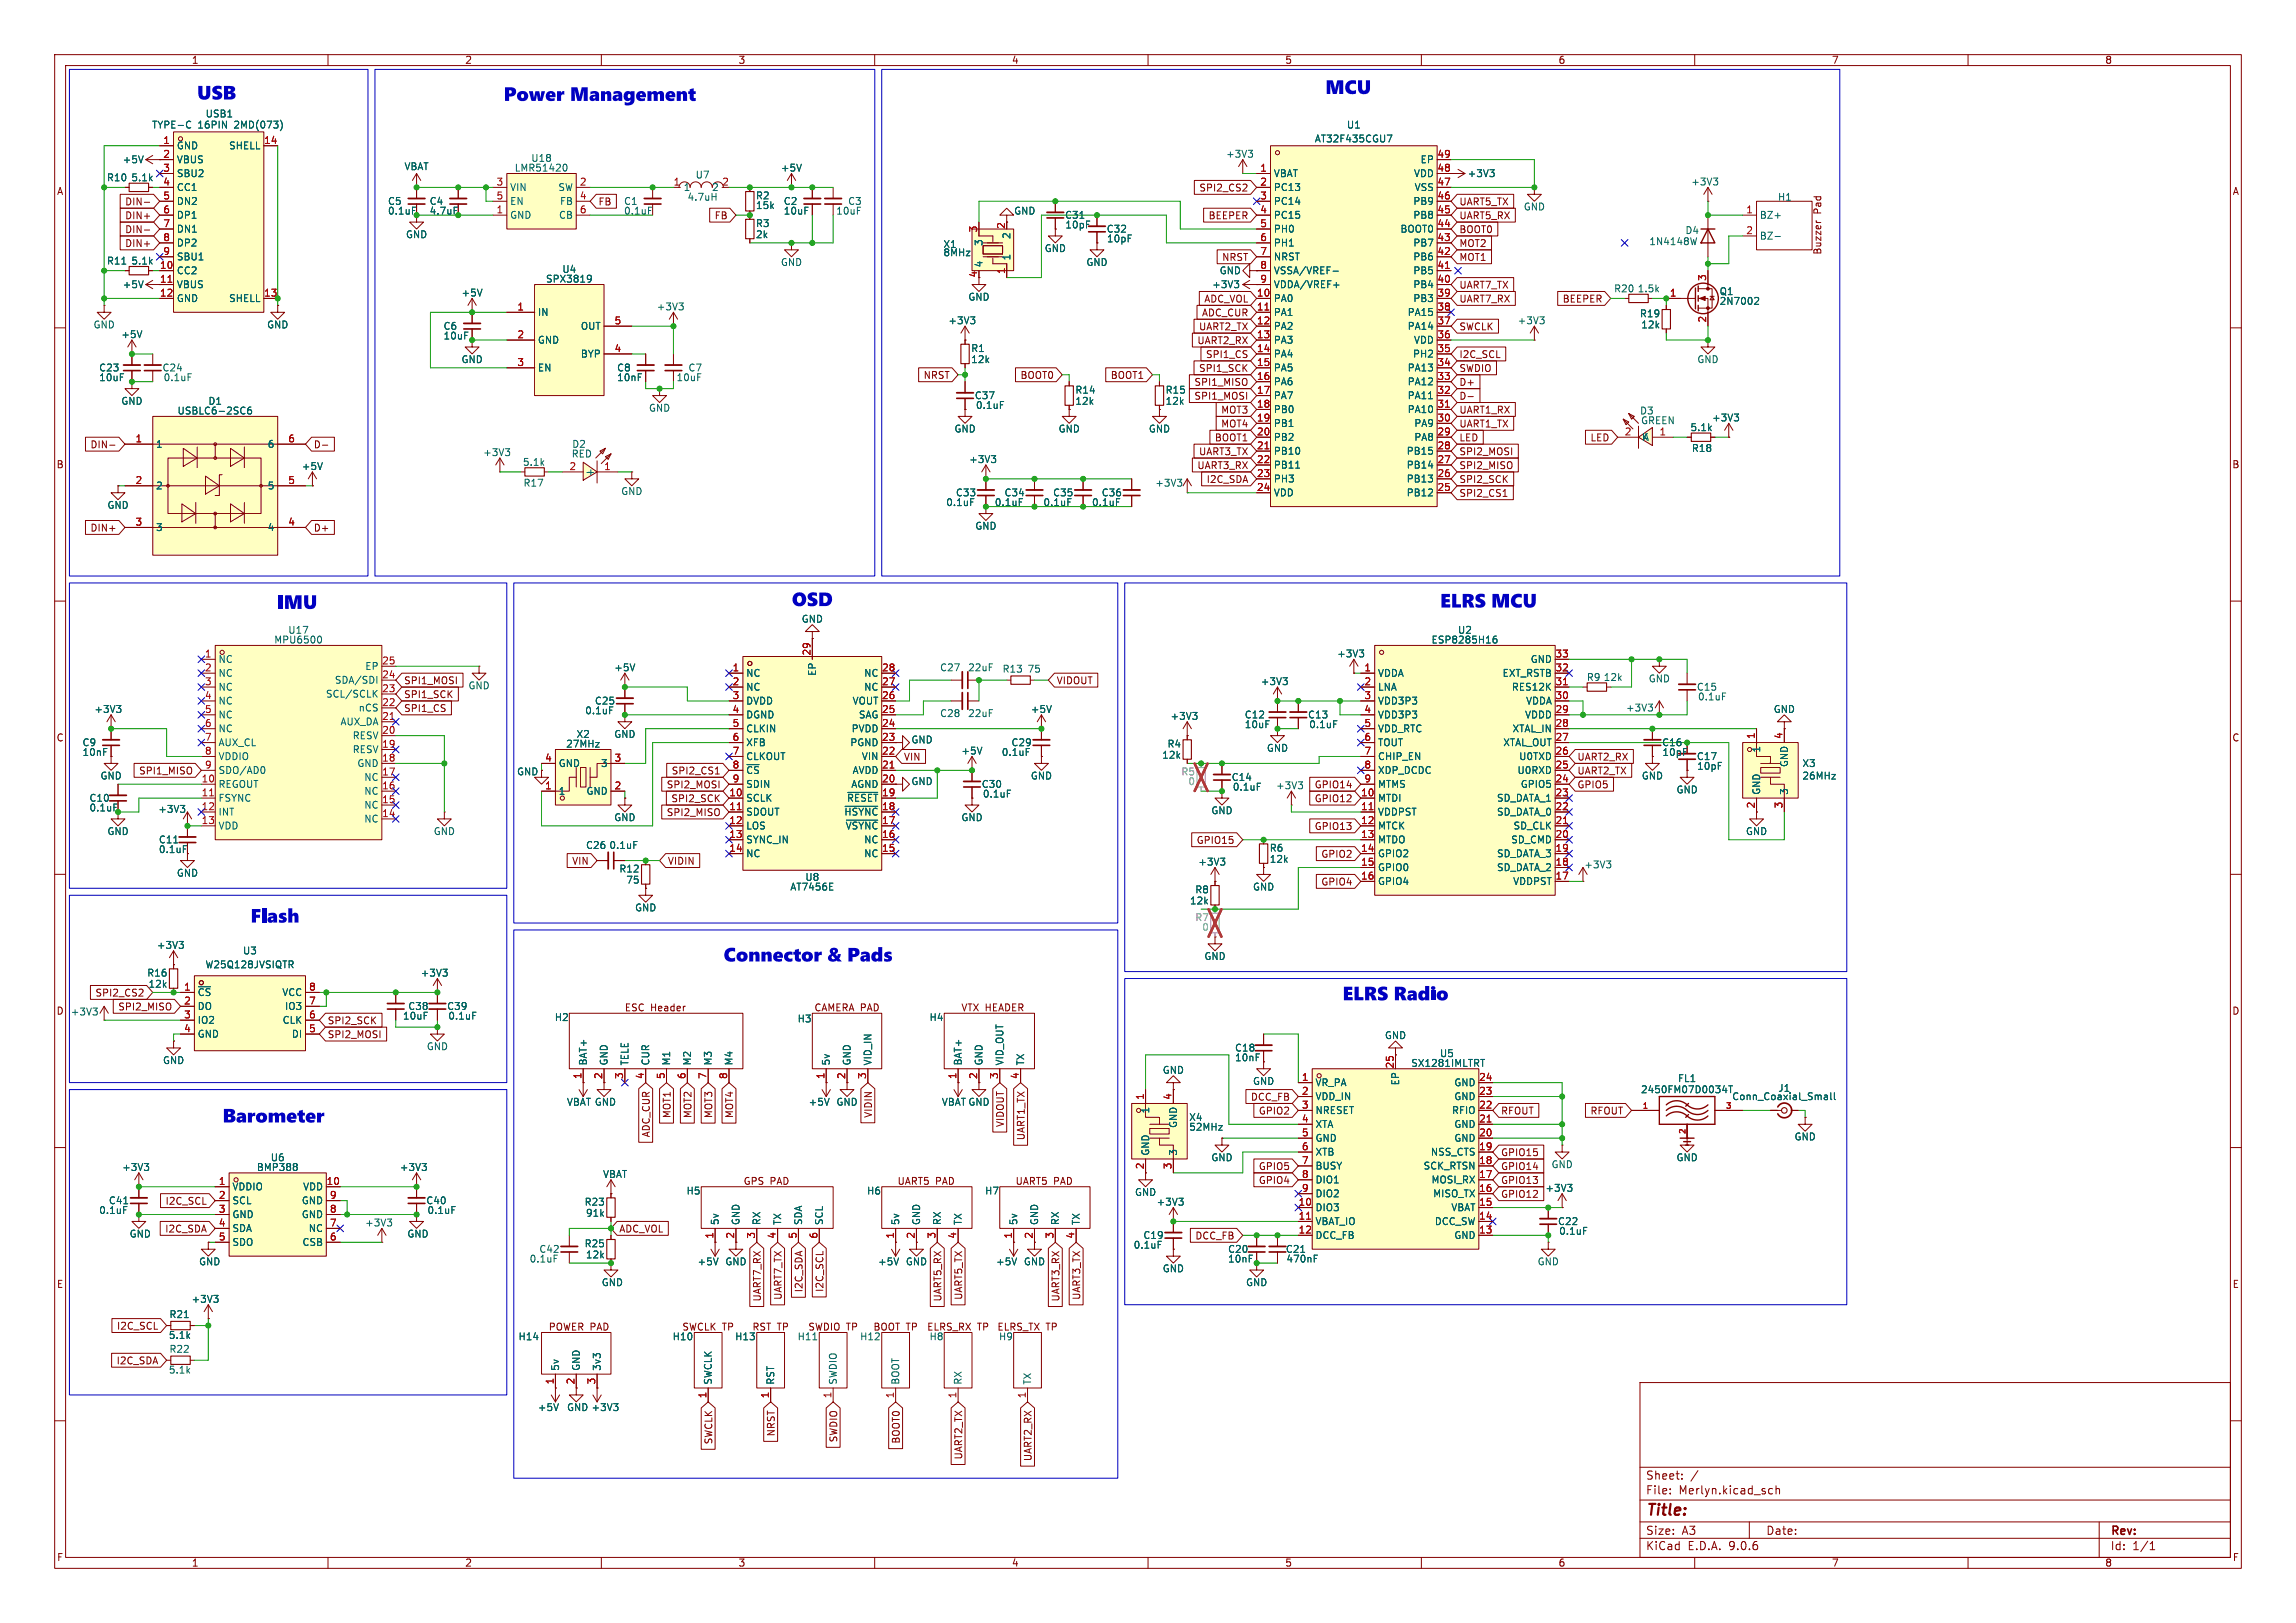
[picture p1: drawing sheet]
<svg xmlns="http://www.w3.org/2000/svg" width="420mm" height="297mm" viewBox="0 0 420 297" stroke-linecap="round" stroke-linejoin="round" font-family="sans-serif">
<defs><g id="words">
<g font-size="3.5" fill="#0000c2">
<text x="36.1" y="19.5">USB</text>
<text x="92.1" y="19.8">Power Management</text>
<text x="242.4" y="18.5">MCU</text>
<text x="144.9" y="112.2">OSD</text>
<text x="263.4" y="112.5">ELRSMCU</text>
<text x="132.4" y="177.3">Connector &amp; Pads</text>
<text x="245.6" y="184.4">ELRSRadio</text>
<text x="40.7" y="206.7">Barometer</text>
</g>
<text font-size="2.8" fill="#840000" x="301" y="277.9">Title:</text>
<g font-size="2.1" fill="#840000">
<text x="301" y="273.7">File:</text>
<text x="301" y="271">Sheet:</text>
<text x="307.1" y="273.7">Merlyn.kicad_sch</text>
<text x="301" y="281.1">Size:</text>
<text x="307.6" y="281.1">A3</text>
<text x="323" y="281.1">Date:</text>
<text x="386" y="281.3">Rev:</text>
<text x="301" y="283.9">KiCad</text>
<text x="308.7" y="283.9">E.D.A.</text>
<text x="316.3" y="283.9">9.0.6</text>
<text x="386" y="283.9">Id:</text>
<text x="390.1" y="283.9">1/1</text>
</g>
<g font-size="1.8" fill="#840000">
<text x="35" y="11.9">1</text>
<text x="85" y="11.9">2</text>
<text x="135" y="11.9">3</text>
<text x="185" y="11.9">4</text>
<text x="235" y="11.9">5</text>
<text x="285" y="11.9">6</text>
<text x="335" y="11.9">7</text>
<text x="385" y="11.9">8</text>
<text x="29.8" y="29">2</text>
<text x="10.3" y="35.9">A</text>
<text x="219.3" y="35.2">SPI2_CS2</text>
<text x="408.3" y="35.9">A</text>
<text x="22.8" y="37.8">DIN-</text>
<text x="22.8" y="40.3">DIN+</text>
<text x="109.4" y="37.8">FB</text>
<text x="130.6" y="40.3">FB</text>
<text x="183.9" y="42" transform="rotate(-90 183.9 42)">2</text>
<text x="221" y="40.3">BEEPER</text>
<text x="266.9" y="40.3">UART5_RX</text>
<text x="266.9" y="37.8">UART5_TX</text>
<text x="333.3" y="39.2" transform="rotate(-90 333.3 39.2)">Pad</text>
<text x="22.8" y="45.4">DIN+</text>
<text x="22.8" y="42.9">DIN-</text>
<text x="223.5" y="47.9">NRST</text>
<text x="266.9" y="42.9">BOOT0</text>
<text x="266.9" y="45.4">MOT2</text>
<text x="266.9" y="47.9">MOT1</text>
<text x="333.3" y="46.7" transform="rotate(-90 333.3 46.7)">Buzzer</text>
<text x="266.9" y="53">UART7_TX</text>
<text x="219.8" y="58.1">ADC_CUR</text>
<text x="220.2" y="55.6">ADC_VOL</text>
<text x="266.9" y="55.6">UART7_RX</text>
<text x="285.8" y="55.6">BEEPER</text>
<text x="218.9" y="63.2">UART2_RX</text>
<text x="219.2" y="60.6">UART2_TX</text>
<text x="220.5" y="65.7">SPI1_CS</text>
<text x="266.9" y="60.6">SWCLK</text>
<text x="266.9" y="65.7">I2C_SCL</text>
<text x="168.9" y="69.5">NRST</text>
<text x="186.6" y="69.5">BOOT0</text>
<text x="203.1" y="69.5">BOOT1</text>
<text x="218.4" y="70.8">SPI1_MISO</text>
<text x="219.2" y="68.3">SPI1_SCK</text>
<text x="266.9" y="70.8">D+</text>
<text x="266.9" y="68.3">SWDIO</text>
<text x="218.4" y="73.3">SPI1_MOSI</text>
<text x="223.3" y="75.9">MOT3</text>
<text x="266.9" y="75.9">UART1_RX</text>
<text x="266.9" y="73.3">D-</text>
<text x="16.5" y="82.2">DIN-</text>
<text x="57.3" y="82.2">D-</text>
<text x="219.2" y="83.5">UART3_TX</text>
<text x="222.1" y="81">BOOT1</text>
<text x="223.3" y="78.4">MOT4</text>
<text x="266.9" y="81">LED</text>
<text x="266.9" y="78.4">UART1_TX</text>
<text x="266.9" y="83.5">SPI2_MOSI</text>
<text x="290.8" y="81">LED</text>
<text x="10.3" y="85.9">B</text>
<text x="218.9" y="86">UART3_RX</text>
<text x="220.6" y="88.6">I2C_SDA</text>
<text x="266.9" y="88.6">SPI2_SCK</text>
<text x="266.9" y="86">SPI2_MISO</text>
<text x="408.2" y="85.9">B</text>
<text x="266.9" y="91.1">SPI2_CS1</text>
<text x="16.5" y="97.5">DIN+</text>
<text x="57.3" y="97.5">D+</text>
<text x="73.8" y="125.4">SPI1_MOSI</text>
<text x="193.2" y="125.4">VIDOUT</text>
<text x="73.8" y="130.5">SPI1_CS</text>
<text x="73.8" y="128">SPI1_SCK</text>
<text x="10.3" y="135.9">C</text>
<text x="408.2" y="135.9">C</text>
<text x="25.3" y="141.9">SPI1_MISO</text>
<text x="122.8" y="141.9">SPI2_CS1</text>
<text x="165.3" y="139.4">VIN</text>
<text x="288.4" y="141.9">UART2_TX</text>
<text x="288.4" y="139.4">UART2_RX</text>
<text x="121.9" y="149.5">SPI2_MISO</text>
<text x="121.9" y="144.5">SPI2_MOSI</text>
<text x="122.7" y="147">SPI2_SCK</text>
<text x="240.4" y="147">GPIO12</text>
<text x="240.4" y="144.5">GPIO14</text>
<text x="288.4" y="144.5">GPIO5</text>
<text x="321.1" y="148" transform="rotate(-90 321.1 148)">2</text>
<text x="218.8" y="154.6">GPIO15</text>
<text x="240.4" y="152.1">GPIO13</text>
<text x="104.6" y="158.4">VIN</text>
<text x="122.1" y="158.4">VIDIN</text>
<text x="241.6" y="157.2">GPIO2</text>
<text x="241.6" y="162.3">GPIO4</text>
<text x="10.3" y="185.9">D</text>
<text x="17.4" y="182.6">SPI2_CS2</text>
<text x="21.5" y="185.1">SPI2_MISO</text>
<text x="114.2" y="185.3">ESC Header</text>
<text x="148.9" y="185.3">CAMERA PAD</text>
<text x="175.8" y="185.3">VTX HEADER</text>
<text x="408.2" y="185.9">D</text>
<text x="59.8" y="187.6">SPI2_SCK</text>
<text x="59.8" y="190.2">SPI2_MOSI</text>
<text x="154.7" y="197.6" transform="rotate(-90 154.7 197.6)">2</text>
<text x="178.8" y="197.6" transform="rotate(-90 178.8 197.6)">2</text>
<text x="228.7" y="201.6">DCC_FB</text>
<text x="119.1" y="208.2" transform="rotate(-90 119.1 208.2)">ADC_CUR</text>
<text x="122.9" y="204.7" transform="rotate(-90 122.9 204.7)">MOT1</text>
<text x="126.7" y="204.7" transform="rotate(-90 126.7 204.7)">MOT2</text>
<text x="130.5" y="204.7" transform="rotate(-90 130.5 204.7)">MOT3</text>
<text x="134.3" y="204.7" transform="rotate(-90 134.3 204.7)">MOT4</text>
<text x="159.7" y="204.7" transform="rotate(-90 159.7 204.7)">VIDIN</text>
<text x="183.8" y="206.3" transform="rotate(-90 183.8 206.3)">VIDOUT</text>
<text x="187.6" y="208.8" transform="rotate(-90 187.6 208.8)">UART1_TX</text>
<text x="230.2" y="204.2">GPIO2</text>
<text x="274.5" y="204.2">RFOUT</text>
<text x="290.8" y="204.2">RFOUT</text>
<text x="209.3" y="214.1" transform="rotate(-90 209.3 214.1)">2</text>
<text x="230.2" y="214.3">GPIO5</text>
<text x="274.5" y="211.8">GPIO15</text>
<text x="274.5" y="214.3">GPIO14</text>
<text x="30.2" y="220.7">I2C_SCL</text>
<text x="135.9" y="217">GPS PAD</text>
<text x="164.1" y="217">UART5</text>
<text x="171.1" y="217">PAD</text>
<text x="185.7" y="217">UART5</text>
<text x="192.7" y="217">PAD</text>
<text x="230.2" y="216.9">GPIO4</text>
<text x="274.5" y="216.9">GPIO13</text>
<text x="274.5" y="219.4">GPIO12</text>
<text x="30.1" y="225.7">I2C_SDA</text>
<text x="113.2" y="225.7">ADC_VOL</text>
<text x="134.4" y="226.8" transform="rotate(-90 134.4 226.8)">2</text>
<text x="218.6" y="227">DCC_FB</text>
<text x="10.3" y="235.9">E</text>
<text x="139.4" y="238.3" transform="rotate(-90 139.4 238.3)">UART7_RX</text>
<text x="143.2" y="238" transform="rotate(-90 143.2 238)">UART7_TX</text>
<text x="147" y="236.6" transform="rotate(-90 147 236.6)">I2C_SDA</text>
<text x="150.8" y="236.5" transform="rotate(-90 150.8 236.5)">I2C_SCL</text>
<text x="172.4" y="238.3" transform="rotate(-90 172.4 238.3)">UART5_RX</text>
<text x="176.2" y="238" transform="rotate(-90 176.2 238)">UART5_TX</text>
<text x="194" y="238.3" transform="rotate(-90 194 238.3)">UART3_RX</text>
<text x="197.8" y="238" transform="rotate(-90 197.8 238)">UART3_TX</text>
<text x="408.3" y="235.9">E</text>
<text x="21.3" y="243.5">I2C_SCL</text>
<text x="100.3" y="243.7">POWER PAD</text>
<text x="124.7" y="243.7">SWCLK TP</text>
<text x="137.5" y="243.7">RST TP</text>
<text x="147.8" y="243.7">SWDIO TP</text>
<text x="159.7" y="243.7">BOOT TP</text>
<text x="169.5" y="243.7">ELRS_RX TP</text>
<text x="182.4" y="243.7">ELRS_TX TP</text>
<text x="21.2" y="249.9">I2C_SDA</text>
<text x="105.2" y="253.4" transform="rotate(-90 105.2 253.4)">2</text>
<text x="141.9" y="262.9" transform="rotate(-90 141.9 262.9)">NRST</text>
<text x="130.5" y="264.4" transform="rotate(-90 130.5 264.4)">SWCLK</text>
<text x="153.4" y="264" transform="rotate(-90 153.4 264)">SWDIO</text>
<text x="164.8" y="264.3" transform="rotate(-90 164.8 264.3)">BOOT0</text>
<text x="176.2" y="267.2" transform="rotate(-90 176.2 267.2)">UART2_TX</text>
<text x="188.9" y="267.5" transform="rotate(-90 188.9 267.5)">UART2_RX</text>
<text x="10.3" y="285.9">F</text>
<text x="35" y="286.9">1</text>
<text x="85" y="286.9">2</text>
<text x="135" y="286.9">3</text>
<text x="185" y="286.9">4</text>
<text x="235" y="286.9">5</text>
<text x="285" y="286.9">6</text>
<text x="335" y="286.9">7</text>
<text x="385" y="286.9">8</text>
<text x="408.3" y="285.9">F</text>
</g>
<g font-size="1.8" fill="#006464">
<text x="27.7" y="23.7">TYPE-C</text>
<text x="36.2" y="23.7">16PIN</text>
<text x="37.5" y="21.7">USB1</text>
<text x="43" y="23.7">2MD(073)</text>
<text x="246.3" y="23.7">U1</text>
<text x="32.3" y="27.5">GND</text>
<text x="41.8" y="27.5">SHELL</text>
<text x="97.1" y="29.8">U18</text>
<text x="224.2" y="29.1">+3V3</text>
<text x="240.4" y="26.3">AT32F435CGU7</text>
<text x="19.5" y="33.4">R10</text>
<text x="22.3" y="30.1">+5V</text>
<text x="23.9" y="33.4">5.1k</text>
<text x="32.3" y="30.1">VBUS</text>
<text x="32.3" y="32.6">SBU2</text>
<text x="32.3" y="35.2">CC1</text>
<text x="73.9" y="31.3">VBAT</text>
<text x="93.2" y="35.2">VIN</text>
<text x="94.1" y="31.6">LMR51420</text>
<text x="102" y="35.2">SW</text>
<text x="125" y="35.2">1</text>
<text x="127.2" y="32.9">U7</text>
<text x="130.2" y="35.2">2</text>
<text x="142.7" y="31.6">+5V</text>
<text x="232.9" y="32.6">VBAT</text>
<text x="232.9" y="35.2">PC13</text>
<text x="258.6" y="32.6">VDD</text>
<text x="258.7" y="35.2">VSS</text>
<text x="259.8" y="30.1">EP</text>
<text x="268.4" y="32.6">+3V3</text>
<text x="309.3" y="34.1">+3V3</text>
<text x="32.3" y="37.7">DN2</text>
<text x="32.3" y="40.2">DP1</text>
<text x="70.9" y="37.7">C5</text>
<text x="70.9" y="39.5">0.1uF</text>
<text x="78.5" y="37.7">C4</text>
<text x="78.5" y="39.5">4.7uF</text>
<text x="93.2" y="37.7">EN</text>
<text x="93.2" y="40.2">GND</text>
<text x="102.2" y="40.2">CB</text>
<text x="102.3" y="37.7">FB</text>
<text x="114.1" y="37.7">C1</text>
<text x="114.1" y="39.5">0.1uF</text>
<text x="125.7" y="36.9">4.7uH</text>
<text x="138.2" y="36.7">R2</text>
<text x="138.2" y="38.5">15k</text>
<text x="138.2" y="41.8">R3</text>
<text x="143.3" y="37.7">C2</text>
<text x="143.3" y="39.5">10uF</text>
<text x="152.9" y="39.5">10uF</text>
<text x="155" y="37.7">C3</text>
<text x="185.4" y="39.5">GND</text>
<text x="194.7" y="40.2">C31</text>
<text x="232.9" y="37.7">PC14</text>
<text x="232.9" y="40.2">PC15</text>
<text x="258.4" y="37.7">PB9</text>
<text x="258.4" y="40.2">PB8</text>
<text x="278.6" y="38.7">GND</text>
<text x="321.8" y="40.2">BZ+</text>
<text x="325.1" y="36.9">H1</text>
<text x="32.3" y="42.8">DN1</text>
<text x="32.3" y="45.3">DP2</text>
<text x="32.3" y="47.9">SBU1</text>
<text x="74.2" y="43.8">GND</text>
<text x="138.2" y="43.8">2k</text>
<text x="172.5" y="47.1">8MHz</text>
<text x="172.5" y="45.6">X1</text>
<text x="179.9" y="45.1" transform="rotate(-90 179.9 45.1)">3</text>
<text x="185" y="47.8" transform="rotate(-90 185 47.8)">1</text>
<text x="185" y="43.8" transform="rotate(-90 185 43.8)">2</text>
<text x="191" y="46.3">GND</text>
<text x="194.8" y="42">10pF</text>
<text x="202.3" y="42.8">C32</text>
<text x="202.4" y="44.6">10pF</text>
<text x="232.9" y="42.8">PH0</text>
<text x="232.9" y="45.3">PH1</text>
<text x="232.9" y="47.9">NRST</text>
<text x="256.1" y="42.8">BOOT0</text>
<text x="258.4" y="45.3">PB7</text>
<text x="258.4" y="47.9">PB6</text>
<text x="301.6" y="45.1">1N4148W</text>
<text x="308.2" y="43">D4</text>
<text x="321.8" y="44">BZ-</text>
<text x="19.5" y="48.6">R11</text>
<text x="22.3" y="52.9">+5V</text>
<text x="23.9" y="48.6">5.1k</text>
<text x="32.3" y="50.4">CC2</text>
<text x="32.3" y="52.9">VBUS</text>
<text x="99.8" y="51.9">SPX3819</text>
<text x="102.8" y="50.1">U4</text>
<text x="142.7" y="48.9">GND</text>
<text x="179.9" y="49" transform="rotate(-90 179.9 49)">4</text>
<text x="198.6" y="48.9">GND</text>
<text x="221.6" y="52.9">+3V3</text>
<text x="223" y="50.4">GND</text>
<text x="232.9" y="50.4">VSSA/VREF-</text>
<text x="232.9" y="52.9">VDDA/VREF+</text>
<text x="258.4" y="50.4">PB5</text>
<text x="258.4" y="52.9">PB4</text>
<text x="295.2" y="53.7">R20</text>
<text x="299.5" y="53.7">1.5k</text>
<text x="32.3" y="55.5">GND</text>
<text x="41.8" y="55.5">SHELL</text>
<text x="84.3" y="54.5">+5V</text>
<text x="98.3" y="58">IN</text>
<text x="120" y="57">+3V3</text>
<text x="173.4" y="59.5">+3V3</text>
<text x="177" y="55.2">GND</text>
<text x="232.9" y="55.5">PA0</text>
<text x="232.9" y="58">PA1</text>
<text x="257.4" y="58">PA15</text>
<text x="258.4" y="55.5">PB3</text>
<text x="277.5" y="59.5">+3V3</text>
<text x="299.9" y="58.3">R19</text>
<text x="314.5" y="54.2">Q1</text>
<text x="314.5" y="56">2N7002</text>
<text x="17" y="60.3">GND</text>
<text x="22.1" y="62.1">+5V</text>
<text x="48.8" y="60.3">GND</text>
<text x="81" y="60.6">C6</text>
<text x="81" y="62.3">10uF</text>
<text x="98.3" y="63.1">GND</text>
<text x="106.2" y="60.6">OUT</text>
<text x="106.2" y="65.6">BYP</text>
<text x="177.6" y="64.6">R1</text>
<text x="232.9" y="60.6">PA2</text>
<text x="232.9" y="63.1">PA3</text>
<text x="232.9" y="65.6">PA4</text>
<text x="257.4" y="60.6">PA14</text>
<text x="258.4" y="65.6">PH2</text>
<text x="258.6" y="63.1">VDD</text>
<text x="300.1" y="60.3">12k</text>
<text x="18" y="68.2">C23</text>
<text x="18" y="70">10uF</text>
<text x="29.6" y="68.2">C24</text>
<text x="29.8" y="70">0.1uF</text>
<text x="84.3" y="66.6">GND</text>
<text x="98.3" y="68.2">EN</text>
<text x="112.8" y="68.2">C8</text>
<text x="112.8" y="70">10nF</text>
<text x="123.7" y="70">10uF</text>
<text x="125.8" y="68.2">C7</text>
<text x="177.6" y="66.6">12k</text>
<text x="232.9" y="68.2">PA5</text>
<text x="232.9" y="70.7">PA6</text>
<text x="257.4" y="68.2">PA13</text>
<text x="257.4" y="70.7">PA12</text>
<text x="310.4" y="66.6">GND</text>
<text x="22.1" y="74.3">GND</text>
<text x="32.4" y="76">USBLC6-2SC6</text>
<text x="38" y="74.3">D1</text>
<text x="118.6" y="75.5">GND</text>
<text x="178.2" y="73.3">C37</text>
<text x="178.4" y="75">0.1uF</text>
<text x="196.6" y="74.3">12k</text>
<text x="196.6" y="72.2">R14</text>
<text x="213.1" y="74.3">12k</text>
<text x="213.1" y="72.2">R15</text>
<text x="232.9" y="73.3">PA7</text>
<text x="232.9" y="75.8">PB0</text>
<text x="257.4" y="73.3">PA11</text>
<text x="257.4" y="75.8">PA10</text>
<text x="299.9" y="76">D3</text>
<text x="300.1" y="77.8">GREEN</text>
<text x="313.1" y="77.3">+3V3</text>
<text x="28.4" y="82.1">1</text>
<text x="48.9" y="82.1">6</text>
<text x="88.3" y="83.7">+3V3</text>
<text x="104.5" y="83.9">RED</text>
<text x="104.6" y="82.1">D2</text>
<text x="174.5" y="79.3">GND</text>
<text x="193.5" y="79.3">GND</text>
<text x="210.1" y="79.3">GND</text>
<text x="232.9" y="78.3">PB1</text>
<text x="232.9" y="80.9">PB2</text>
<text x="232.9" y="83.4">PB10</text>
<text x="257.2" y="83.4">PB15</text>
<text x="258.6" y="78.3">PA9</text>
<text x="258.6" y="80.9">PA8</text>
<text x="300.2" y="80.9">K</text>
<text x="309.1" y="79.1">5.1k</text>
<text x="309.4" y="82.9">R18</text>
<text x="28.4" y="89.8">2</text>
<text x="48.9" y="89.8">5</text>
<text x="55.1" y="86.2">+5V</text>
<text x="95.6" y="85.4">5.1k</text>
<text x="95.7" y="89.3">R17</text>
<text x="106.9" y="87.2">-+</text>
<text x="177.2" y="84.9">+3V3</text>
<text x="211.2" y="89.3">+3V3</text>
<text x="232.9" y="86">PB11</text>
<text x="232.9" y="88.5">PH3</text>
<text x="257.2" y="86">PB14</text>
<text x="257.2" y="88.5">PB13</text>
<text x="19.6" y="93.3">GND</text>
<text x="113.5" y="90.8">GND</text>
<text x="173" y="92.8">0.1uF</text>
<text x="174.8" y="91">C33</text>
<text x="181.9" y="92.8">0.1uF</text>
<text x="183.7" y="91">C34</text>
<text x="190.8" y="92.8">0.1uF</text>
<text x="192.5" y="91">C35</text>
<text x="199.7" y="92.8">0.1uF</text>
<text x="201.4" y="91">C36</text>
<text x="232.9" y="91">VDD</text>
<text x="257.2" y="91">PB12</text>
<text x="28.4" y="97.4">3</text>
<text x="48.9" y="97.4">4</text>
<text x="178.3" y="97.1">GND</text>
<text x="50.1" y="118">MPU6500</text>
<text x="52.6" y="116.2">U17</text>
<text x="146.6" y="114.1">GND</text>
<text x="261.8" y="118">ESP8285H16</text>
<text x="266.6" y="116.2">U2</text>
<text x="39.9" y="121.5">NC</text>
<text x="39.9" y="124.1">NC</text>
<text x="61.2" y="125.3">SDA/SDI</text>
<text x="66.7" y="122.8">EP</text>
<text x="112.3" y="123">+5V</text>
<text x="136.4" y="124.1">NC</text>
<text x="149.5" y="123.8" transform="rotate(-90 149.5 123.8)">EP</text>
<text x="158" y="124.1">NC</text>
<text x="171.9" y="123">C27</text>
<text x="177" y="123">22uF</text>
<text x="183.3" y="123.3">R13</text>
<text x="187.9" y="123.3">75</text>
<text x="230.5" y="125.6">+3V3</text>
<text x="244.5" y="120.5">+3V3</text>
<text x="252" y="124.1">VDDA</text>
<text x="274.8" y="124.1">EXT_RSTB</text>
<text x="279.9" y="121.5">GND</text>
<text x="290.2" y="124.8">R9</text>
<text x="293.3" y="124.8">12k</text>
<text x="301.5" y="125.1">GND</text>
<text x="17.2" y="130.7">+3V3</text>
<text x="39.9" y="126.6">NC</text>
<text x="39.9" y="129.1">NC</text>
<text x="39.9" y="131.7">NC</text>
<text x="59.5" y="127.9">SCL/SCLK</text>
<text x="65.5" y="130.4">nCS</text>
<text x="85.6" y="126.3">GND</text>
<text x="106.9" y="130.9">0.1uF</text>
<text x="108.7" y="129.1">C25</text>
<text x="136.4" y="126.6">NC</text>
<text x="136.4" y="129.1">DVDD</text>
<text x="136.4" y="131.7">DGND</text>
<text x="155.9" y="129.1">VOUT</text>
<text x="157" y="131.7">SAG</text>
<text x="158" y="126.6">NC</text>
<text x="171.9" y="131.4">C28</text>
<text x="177" y="131.4">22uF</text>
<text x="188.5" y="130.7">+5V</text>
<text x="214" y="131.9">+3V3</text>
<text x="227.6" y="131.7">C12</text>
<text x="239.2" y="131.7">C13</text>
<text x="252" y="126.6">LNA</text>
<text x="252" y="129.1">VDD3P3</text>
<text x="252" y="131.7">VDD3P3</text>
<text x="276.5" y="126.6">RES12K</text>
<text x="278.9" y="131.7">VDDD</text>
<text x="279.1" y="129.1">VDDA</text>
<text x="297.3" y="130.4">+3V3</text>
<text x="310.3" y="126.6">C15</text>
<text x="310.5" y="128.4">0.1uF</text>
<text x="324.4" y="130.7">GND</text>
<text x="15" y="136.8">C9</text>
<text x="39.9" y="134.2">NC</text>
<text x="39.9" y="136.8">AUX_CL</text>
<text x="62.2" y="132.9">AUX_DA</text>
<text x="64.4" y="135.5">RESV</text>
<text x="103.5" y="137">27MHz</text>
<text x="105.4" y="135.2">X2</text>
<text x="112.3" y="135.2">GND</text>
<text x="136.4" y="134.2">CLKIN</text>
<text x="136.4" y="136.8">XFB</text>
<text x="155.4" y="136.8">PGND</text>
<text x="155.7" y="134.2">PVDD</text>
<text x="166.6" y="136.2">GND</text>
<text x="184.9" y="136.8">C29</text>
<text x="213.5" y="137">R4</text>
<text x="227.6" y="133.5">10uF</text>
<text x="231.6" y="137.8">GND</text>
<text x="239.4" y="133.5">0.1uF</text>
<text x="252" y="134.2">VDD_RTC</text>
<text x="252" y="136.8">TOUT</text>
<text x="274.9" y="136.8">XTAL_OUT</text>
<text x="276.6" y="134.2">XTAL_IN</text>
<text x="303.9" y="136.8">C16</text>
<text x="322.2" y="137.8" transform="rotate(-90 322.2 137.8)">1</text>
<text x="15" y="138.5">10nF</text>
<text x="18.3" y="142.8">GND</text>
<text x="39.9" y="139.3">VDDIO</text>
<text x="39.9" y="141.8">SDO/AD0</text>
<text x="64.4" y="138">RESV</text>
<text x="65.3" y="140.6">GND</text>
<text x="66.5" y="143.1">NC</text>
<text x="94.5" y="142.1">GND</text>
<text x="102.1" y="140.6">GND</text>
<text x="109.8" y="140.6">3</text>
<text x="136.4" y="139.3">CLKOUT</text>
<text x="136.4" y="141.8">~{CS}</text>
<text x="155.9" y="141.8">AVDD</text>
<text x="157.6" y="139.3">VIN</text>
<text x="166.6" y="143.9">GND</text>
<text x="175.8" y="138.3">+5V</text>
<text x="183.1" y="138.5">0.1uF</text>
<text x="188.5" y="142.8">GND</text>
<text x="212.5" y="139">12k</text>
<text x="225.2" y="143.1">C14</text>
<text x="252" y="139.3">CHIP_EN</text>
<text x="252" y="141.8">XDP_DCDC</text>
<text x="277.5" y="141.8">U0RXD</text>
<text x="277.8" y="139.3">U0TXD</text>
<text x="300.2" y="142.8">GND</text>
<text x="304" y="138.5">10pF</text>
<text x="310.3" y="139.3">C17</text>
<text x="310.3" y="141.1">10pF</text>
<text x="327.3" y="140.5" transform="rotate(-90 327.3 140.5)">GND</text>
<text x="329.6" y="140.6">X3</text>
<text x="329.6" y="142.8">26MHz</text>
<text x="16.3" y="146.9">C10</text>
<text x="16.3" y="148.7">0.1uF</text>
<text x="28.9" y="148.9">+3V3</text>
<text x="39.9" y="144.4">REGOUT</text>
<text x="39.9" y="146.9">FSYNC</text>
<text x="39.9" y="149.5">INT</text>
<text x="66.5" y="145.6">NC</text>
<text x="66.5" y="148.2">NC</text>
<text x="102.1" y="145.6">1</text>
<text x="107.2" y="145.6">GND</text>
<text x="136.4" y="144.4">SDIN</text>
<text x="136.4" y="146.9">SCLK</text>
<text x="136.4" y="149.5">SDOUT</text>
<text x="154.3" y="149.5">~{HSYNC}</text>
<text x="154.8" y="146.9">~{RESET}</text>
<text x="155.6" y="144.4">AGND</text>
<text x="179.5" y="144.4">C30</text>
<text x="179.7" y="146.2">0.1uF</text>
<text x="221.5" y="149.2">GND</text>
<text x="225.4" y="144.9">0.1uF</text>
<text x="233.3" y="144.6">+3V3</text>
<text x="252" y="144.4">MTMS</text>
<text x="252" y="146.9">MTDI</text>
<text x="252" y="149.5">VDDPST</text>
<text x="273.7" y="146.9">SD_DATA_1</text>
<text x="273.7" y="149.5">SD_DATA_0</text>
<text x="278.1" y="144.4">GPIO5</text>
<text x="306.6" y="145.4">GND</text>
<text x="322.2" y="145.5" transform="rotate(-90 322.2 145.5)">GND</text>
<text x="327.3" y="145.5" transform="rotate(-90 327.3 145.5)">3</text>
<text x="19.6" y="153">GND</text>
<text x="29" y="154.5">C11</text>
<text x="39.9" y="152">VDD</text>
<text x="66.5" y="150.7">NC</text>
<text x="79.2" y="153">GND</text>
<text x="107.1" y="155.5">C26</text>
<text x="111.4" y="155.5">0.1uF</text>
<text x="112.3" y="150.5">GND</text>
<text x="136.4" y="152">LOS</text>
<text x="136.4" y="154.5">SYNC_IN</text>
<text x="154.6" y="152">~{VSYNC}</text>
<text x="158" y="154.5">NC</text>
<text x="175.8" y="150.5">GND</text>
<text x="252" y="152">MTCK</text>
<text x="252" y="154.5">MTDO</text>
<text x="276.3" y="154.5">SD_CMD</text>
<text x="276.8" y="152">SD_CLK</text>
<text x="319.3" y="153">GND</text>
<text x="29" y="156.3">0.1uF</text>
<text x="32.3" y="160.6">GND</text>
<text x="113.2" y="159.9">R12</text>
<text x="114.5" y="161.9">75</text>
<text x="136.4" y="157.1">NC</text>
<text x="147.2" y="161.4">U8</text>
<text x="158" y="157.1">NC</text>
<text x="219.1" y="158.6">+3V3</text>
<text x="232.2" y="156.1">R6</text>
<text x="232.2" y="158.1">12k</text>
<text x="252" y="157.1">GPIO2</text>
<text x="252" y="159.6">GPIO0</text>
<text x="273.7" y="157.1">SD_DATA_3</text>
<text x="273.7" y="159.6">SD_DATA_2</text>
<text x="289.7" y="159.1">+3V3</text>
<text x="116.1" y="167">GND</text>
<text x="144.5" y="163.2">AT7456E</text>
<text x="217.6" y="165.7">12k</text>
<text x="218.5" y="163.7">R8</text>
<text x="229.1" y="163.2">GND</text>
<text x="252" y="162.2">GPIO4</text>
<text x="276.7" y="162.2">VDDPST</text>
<text x="28.6" y="173.8">+3V3</text>
<text x="26.8" y="178.9">R16</text>
<text x="37.5" y="177.4">W25Q128JVSIQTR</text>
<text x="44.3" y="174.9">U3</text>
<text x="76.9" y="178.9">+3V3</text>
<text x="220.2" y="175.9">GND</text>
<text x="27.1" y="180.9">12k</text>
<text x="36.1" y="182.5">~{CS}</text>
<text x="36.1" y="185">DO</text>
<text x="51.5" y="182.5">VCC</text>
<text x="52" y="185">IO3</text>
<text x="74.6" y="185">C38</text>
<text x="81.7" y="185">C39</text>
<text x="12.9" y="186">+3V3</text>
<text x="36.1" y="187.6">IO2</text>
<text x="36.1" y="190.1">GND</text>
<text x="51.6" y="187.6">CLK</text>
<text x="53.3" y="190.1">DI</text>
<text x="73.6" y="186.8">10uF</text>
<text x="81.9" y="186.8">0.1uF</text>
<text x="101.4" y="187">H2</text>
<text x="145.8" y="187.3">H3</text>
<text x="169.9" y="187">H4</text>
<text x="253.2" y="190.3">GND</text>
<text x="29.7" y="194.9">GND</text>
<text x="78" y="192.4">GND</text>
<text x="107.5" y="195.1" transform="rotate(-90 107.5 195.1)">BAT+</text>
<text x="111.4" y="195.1" transform="rotate(-90 111.4 195.1)">GND</text>
<text x="115.2" y="195.1" transform="rotate(-90 115.2 195.1)">TELE</text>
<text x="119" y="195.1" transform="rotate(-90 119 195.1)">CUR</text>
<text x="122.8" y="195.1" transform="rotate(-90 122.8 195.1)">M1</text>
<text x="126.6" y="195.1" transform="rotate(-90 126.6 195.1)">M2</text>
<text x="130.4" y="195.1" transform="rotate(-90 130.4 195.1)">M3</text>
<text x="134.2" y="195.1" transform="rotate(-90 134.2 195.1)">M4</text>
<text x="152" y="195.1" transform="rotate(-90 152 195.1)">5v</text>
<text x="155.8" y="195.1" transform="rotate(-90 155.8 195.1)">GND</text>
<text x="159.6" y="195.1" transform="rotate(-90 159.6 195.1)">VID_IN</text>
<text x="176.1" y="195.1" transform="rotate(-90 176.1 195.1)">BAT+</text>
<text x="179.9" y="195.1" transform="rotate(-90 179.9 195.1)">GND</text>
<text x="183.7" y="195.1" transform="rotate(-90 183.7 195.1)">VID_OUT</text>
<text x="187.6" y="195.1" transform="rotate(-90 187.6 195.1)">TX</text>
<text x="212.6" y="196.7">GND</text>
<text x="225.8" y="192.6">C18</text>
<text x="225.8" y="194.4">10nF</text>
<text x="258" y="195.4">SX1281IMLTRT</text>
<text x="263.3" y="193.6">U5</text>
<text x="103.6" y="202.5">VBAT GND</text>
<text x="147.8" y="202.5">+5V</text>
<text x="152.9" y="202.5">GND</text>
<text x="172.2" y="202.5">VBATGND</text>
<text x="210.4" y="203.9" transform="rotate(-90 210.4 203.9)">1</text>
<text x="229.1" y="198.7">GND</text>
<text x="240.5" y="199">VR_PA</text>
<text x="240.5" y="201.5">VDD_IN</text>
<text x="256.1" y="198.7" transform="rotate(-90 256.1 198.7)">EP</text>
<text x="265.9" y="199">GND</text>
<text x="265.9" y="201.5">GND</text>
<text x="300.1" y="200.3">2450FM07D0034T</text>
<text x="306.8" y="198.2">FL1</text>
<text x="316.8" y="201.5">Conn_Coaxial_Small</text>
<text x="325.2" y="200">J1</text>
<text x="215.5" y="206.5" transform="rotate(-90 215.5 206.5)">GND</text>
<text x="217.4" y="205.3">X4</text>
<text x="217.4" y="207.1">52MHz</text>
<text x="240.5" y="204.1">NRESET</text>
<text x="240.5" y="206.6">XTA</text>
<text x="240.5" y="209.1">GND</text>
<text x="265.5" y="204.1">RFIO</text>
<text x="265.9" y="206.6">GND</text>
<text x="265.9" y="209.1">GND</text>
<text x="328.2" y="208.9">GND</text>
<text x="22.3" y="214.5">+3V3</text>
<text x="46.9" y="214.5">BMP388</text>
<text x="49.4" y="212.7">U6</text>
<text x="73.1" y="214.5">+3V3</text>
<text x="110.2" y="215.7">VBAT</text>
<text x="210.4" y="211.6" transform="rotate(-90 210.4 211.6)">GND</text>
<text x="215.5" y="211.6" transform="rotate(-90 215.5 211.6)">3</text>
<text x="221.5" y="212.7">GND</text>
<text x="240.5" y="211.7">XTB</text>
<text x="240.5" y="214.2">BUSY</text>
<text x="260.3" y="214.2">SCK_RTSN</text>
<text x="261.6" y="211.7">NSS_CTS</text>
<text x="283.7" y="214">GND</text>
<text x="306.6" y="212.7">GND</text>
<text x="19.8" y="220.6">C41</text>
<text x="42.4" y="218">VDDIO</text>
<text x="42.4" y="220.6">SCL</text>
<text x="55.1" y="220.6">GND</text>
<text x="55.4" y="218">VDD</text>
<text x="77.9" y="220.6">C40</text>
<text x="106.8" y="220.8">R23</text>
<text x="125.5" y="218.8">H5</text>
<text x="158.5" y="218.8">H6</text>
<text x="180.1" y="218.8">H7</text>
<text x="207.5" y="219">GND</text>
<text x="211.5" y="220.8">+3V3</text>
<text x="240.5" y="216.8">DIO1</text>
<text x="240.5" y="219.3">DIO2</text>
<text x="240.5" y="221.8">DIO3</text>
<text x="261.8" y="216.8">MOSI_RX</text>
<text x="262.1" y="219.3">MISO_TX</text>
<text x="265.4" y="221.8">VBAT</text>
<text x="282.6" y="218.3">+3V3</text>
<text x="18" y="222.4">0.1uF</text>
<text x="23.6" y="226.7">GND</text>
<text x="42.4" y="223.1">GND</text>
<text x="42.4" y="225.7">SDA</text>
<text x="55.1" y="223.1">GND</text>
<text x="56.4" y="225.7">NC</text>
<text x="66.7" y="224.6">+3V3</text>
<text x="74.4" y="226.7">GND</text>
<text x="78.1" y="222.4">0.1uF</text>
<text x="107.1" y="222.9">91k</text>
<text x="131.7" y="224.3" transform="rotate(-90 131.7 224.3)">5v</text>
<text x="135.5" y="224.3" transform="rotate(-90 135.5 224.3)">GND</text>
<text x="139.3" y="224.3" transform="rotate(-90 139.3 224.3)">RX</text>
<text x="143.1" y="224.3" transform="rotate(-90 143.1 224.3)">TX</text>
<text x="146.9" y="224.3" transform="rotate(-90 146.9 224.3)">SDA</text>
<text x="150.7" y="224.3" transform="rotate(-90 150.7 224.3)">SCL</text>
<text x="164.7" y="224.3" transform="rotate(-90 164.7 224.3)">5v</text>
<text x="168.5" y="224.3" transform="rotate(-90 168.5 224.3)">GND</text>
<text x="172.3" y="224.3" transform="rotate(-90 172.3 224.3)">RX</text>
<text x="176.1" y="224.3" transform="rotate(-90 176.1 224.3)">TX</text>
<text x="186.3" y="224.3" transform="rotate(-90 186.3 224.3)">5v</text>
<text x="190.1" y="224.3" transform="rotate(-90 190.1 224.3)">GND</text>
<text x="193.9" y="224.3" transform="rotate(-90 193.9 224.3)">RX</text>
<text x="197.7" y="224.3" transform="rotate(-90 197.7 224.3)">TX</text>
<text x="209.1" y="226.9">C19</text>
<text x="240.5" y="224.4">VBAT_IO</text>
<text x="240.5" y="226.9">DCC_FB</text>
<text x="262.4" y="224.4">DCC_SW</text>
<text x="265.9" y="226.9">GND</text>
<text x="284.9" y="224.4">C22</text>
<text x="285.1" y="226.2">0.1uF</text>
<text x="36.3" y="231.7">GND</text>
<text x="42.4" y="228.2">SDO</text>
<text x="55.2" y="228.2">CSB</text>
<text x="96.8" y="231.2">0.1uF</text>
<text x="98.6" y="229.5">C42</text>
<text x="106.8" y="228.4">R25</text>
<text x="107.1" y="230.5">12k</text>
<text x="127.5" y="231.7">+5V</text>
<text x="132.6" y="231.7">GND</text>
<text x="160.5" y="231.7">+5V</text>
<text x="165.6" y="231.7">GND</text>
<text x="182.1" y="231.7">+5V</text>
<text x="187.2" y="231.7">GND</text>
<text x="207.3" y="228.7">0.1uF</text>
<text x="212.6" y="233">GND</text>
<text x="224.5" y="229.5">C20</text>
<text x="224.5" y="231.2">10nF</text>
<text x="235.1" y="229.5">C21</text>
<text x="235.2" y="231.2">470nF</text>
<text x="281.2" y="231.7">GND</text>
<text x="35" y="238.6">+3V3</text>
<text x="110" y="235.6">GND</text>
<text x="227.8" y="235.6">GND</text>
<text x="30.8" y="245.2">5.1k</text>
<text x="30.9" y="241.4">R21</text>
<text x="94.8" y="245.5">H14</text>
<text x="122.9" y="245.5">H10</text>
<text x="134.4" y="245.5">H13</text>
<text x="145.8" y="245.5">H11</text>
<text x="157.2" y="245.5">H12</text>
<text x="169.9" y="245.5">H8</text>
<text x="182.6" y="245.5">H9</text>
<text x="30.8" y="251.6">5.1k</text>
<text x="30.9" y="247.8">R22</text>
<text x="102.5" y="251" transform="rotate(-90 102.5 251)">5v</text>
<text x="106.3" y="251" transform="rotate(-90 106.3 251)">GND</text>
<text x="110.1" y="251" transform="rotate(-90 110.1 251)">3v3</text>
<text x="130.4" y="253.5" transform="rotate(-90 130.4 253.5)">SWCLK</text>
<text x="141.8" y="253.5" transform="rotate(-90 141.8 253.5)">RST</text>
<text x="153.3" y="253.5" transform="rotate(-90 153.3 253.5)">SWDIO</text>
<text x="164.7" y="253.5" transform="rotate(-90 164.7 253.5)">BOOT</text>
<text x="176.1" y="253.5" transform="rotate(-90 176.1 253.5)">RX</text>
<text x="188.8" y="253.5" transform="rotate(-90 188.8 253.5)">TX</text>
<text x="98.3" y="258.4">+5V</text>
<text x="103.6" y="258.4">GND +3V3</text>
</g>
<g font-size="1.8" fill="#a90000">
<text x="29.8" y="26.4">1</text>
<text x="48.2" y="26.4">14</text>
<text x="262.8" y="29">49</text>
<text x="29.8" y="31.5">3</text>
<text x="29.8" y="34">4</text>
<text x="90.7" y="34">3</text>
<text x="106" y="34">2</text>
<text x="123.1" y="34">1</text>
<text x="132" y="34">2</text>
<text x="230.4" y="31.5">1</text>
<text x="230.4" y="34">2</text>
<text x="262.8" y="31.5">48</text>
<text x="262.8" y="34">47</text>
<text x="29.8" y="36.6">5</text>
<text x="29.8" y="39.1">6</text>
<text x="29.8" y="41.7">7</text>
<text x="90.7" y="36.6">5</text>
<text x="90.7" y="39.1">1</text>
<text x="106" y="36.6">4</text>
<text x="106" y="39.1">6</text>
<text x="230.4" y="36.6">3</text>
<text x="230.4" y="39.1">4</text>
<text x="230.4" y="41.7">5</text>
<text x="262.8" y="36.6">46</text>
<text x="262.8" y="39.1">45</text>
<text x="262.8" y="41.7">44</text>
<text x="319.3" y="39.1">1</text>
<text x="29.8" y="44.2">8</text>
<text x="29.8" y="46.7">9</text>
<text x="178.8" y="42.6" transform="rotate(-90 178.8 42.6)">3</text>
<text x="230.4" y="44.2">6</text>
<text x="230.4" y="46.7">7</text>
<text x="262.8" y="44.2">43</text>
<text x="262.8" y="46.7">42</text>
<text x="319.3" y="42.9">2</text>
<text x="29.2" y="49.3">10</text>
<text x="29.2" y="51.8">11</text>
<text x="178.8" y="50.9" transform="rotate(-90 178.8 50.9)">4</text>
<text x="183.9" y="50.2" transform="rotate(-90 183.9 50.2)">1</text>
<text x="230.4" y="49.3">8</text>
<text x="230.4" y="51.8">9</text>
<text x="262.8" y="49.3">41</text>
<text x="262.8" y="51.8">40</text>
<text x="312.2" y="51.5" transform="rotate(-90 312.2 51.5)">3</text>
<text x="29.2" y="54.4">12</text>
<text x="48.2" y="54.4">13</text>
<text x="94.5" y="56.9">1</text>
<text x="112.3" y="59.4">5</text>
<text x="229.8" y="54.4">10</text>
<text x="229.8" y="56.9">11</text>
<text x="229.8" y="59.4">12</text>
<text x="262.8" y="54.4">39</text>
<text x="262.8" y="56.9">38</text>
<text x="262.8" y="59.4">37</text>
<text x="305.4" y="54.4">1</text>
<text x="312.2" y="59.1" transform="rotate(-90 312.2 59.1)">2</text>
<text x="94.5" y="62">2</text>
<text x="112.3" y="64.5">4</text>
<text x="229.8" y="62">13</text>
<text x="229.8" y="64.5">14</text>
<text x="262.8" y="62">36</text>
<text x="262.8" y="64.5">35</text>
<text x="94.5" y="67.1">3</text>
<text x="229.8" y="67.1">15</text>
<text x="229.8" y="69.6">16</text>
<text x="262.8" y="67.1">34</text>
<text x="262.8" y="69.6">33</text>
<text x="229.8" y="72.1">17</text>
<text x="229.8" y="74.7">18</text>
<text x="229.8" y="77.2">19</text>
<text x="262.8" y="72.1">32</text>
<text x="262.8" y="74.7">31</text>
<text x="262.8" y="77.2">30</text>
<text x="24.7" y="81">1</text>
<text x="52.6" y="81">6</text>
<text x="229.8" y="79.8">20</text>
<text x="229.8" y="82.3">21</text>
<text x="262.8" y="79.8">29</text>
<text x="262.8" y="82.3">28</text>
<text x="297.1" y="79.8">2</text>
<text x="303.5" y="79.8">1</text>
<text x="24.7" y="88.6">2</text>
<text x="52.6" y="88.6">5</text>
<text x="104.1" y="86.1">2</text>
<text x="110.4" y="86.1">1</text>
<text x="229.8" y="84.8">22</text>
<text x="229.8" y="87.4">23</text>
<text x="229.8" y="89.9">24</text>
<text x="262.8" y="84.8">27</text>
<text x="262.8" y="87.4">26</text>
<text x="262.8" y="89.9">25</text>
<text x="24.7" y="96.3">3</text>
<text x="52.6" y="96.3">4</text>
<text x="37.4" y="120.4">1</text>
<text x="37.4" y="122.9">2</text>
<text x="37.4" y="125.5">3</text>
<text x="69.8" y="121.7">25</text>
<text x="69.8" y="124.2">24</text>
<text x="133.9" y="122.9">1</text>
<text x="133.9" y="125.5">2</text>
<text x="148.3" y="120.1" transform="rotate(-90 148.3 120.1)">29</text>
<text x="161.2" y="122.9">28</text>
<text x="161.2" y="125.5">27</text>
<text x="249.5" y="122.9">1</text>
<text x="249.5" y="125.5">2</text>
<text x="284.4" y="120.4">33</text>
<text x="284.4" y="122.9">32</text>
<text x="284.4" y="125.5">31</text>
<text x="37.4" y="128">4</text>
<text x="37.4" y="130.6">5</text>
<text x="69.8" y="126.7">23</text>
<text x="69.8" y="129.3">22</text>
<text x="69.8" y="131.8">21</text>
<text x="133.9" y="128">3</text>
<text x="133.9" y="130.6">4</text>
<text x="161.2" y="128">26</text>
<text x="161.2" y="130.6">25</text>
<text x="249.5" y="128">3</text>
<text x="249.5" y="130.6">4</text>
<text x="284.4" y="128">30</text>
<text x="284.4" y="130.6">29</text>
<text x="37.4" y="133.1">6</text>
<text x="37.4" y="135.6">7</text>
<text x="69.8" y="134.4">20</text>
<text x="69.8" y="136.9">19</text>
<text x="133.9" y="133.1">5</text>
<text x="133.9" y="135.6">6</text>
<text x="161.2" y="133.1">24</text>
<text x="161.2" y="135.6">23</text>
<text x="249.5" y="133.1">5</text>
<text x="249.5" y="135.6">6</text>
<text x="284.4" y="133.1">28</text>
<text x="284.4" y="135.6">27</text>
<text x="321.1" y="135.3" transform="rotate(-90 321.1 135.3)">1</text>
<text x="326.1" y="135.3" transform="rotate(-90 326.1 135.3)">4</text>
<text x="36.8" y="143.3">10</text>
<text x="37.4" y="138.2">8</text>
<text x="37.4" y="140.7">9</text>
<text x="69.8" y="139.4">18</text>
<text x="69.8" y="142">17</text>
<text x="99.6" y="139.4">4</text>
<text x="112.3" y="139.4">3</text>
<text x="133.9" y="138.2">7</text>
<text x="133.9" y="140.7">8</text>
<text x="133.9" y="143.3">9</text>
<text x="161.2" y="138.2">22</text>
<text x="161.2" y="140.7">21</text>
<text x="161.2" y="143.3">20</text>
<text x="249.5" y="138.2">7</text>
<text x="249.5" y="140.7">8</text>
<text x="249.5" y="143.3">9</text>
<text x="284.4" y="138.2">26</text>
<text x="284.4" y="140.7">25</text>
<text x="284.4" y="143.3">24</text>
<text x="36.8" y="145.8">11</text>
<text x="36.8" y="148.3">12</text>
<text x="69.8" y="144.5">16</text>
<text x="69.8" y="147.1">15</text>
<text x="69.8" y="149.6">14</text>
<text x="99.6" y="144.5">1</text>
<text x="112.3" y="144.5">2</text>
<text x="133.3" y="145.8">10</text>
<text x="133.3" y="148.3">11</text>
<text x="161.2" y="145.8">19</text>
<text x="161.2" y="148.3">18</text>
<text x="248.9" y="145.8">10</text>
<text x="248.9" y="148.3">11</text>
<text x="284.4" y="145.8">23</text>
<text x="284.4" y="148.3">22</text>
<text x="326.1" y="148" transform="rotate(-90 326.1 148)">3</text>
<text x="36.8" y="150.9">13</text>
<text x="133.3" y="150.9">12</text>
<text x="133.3" y="153.4">13</text>
<text x="133.3" y="156">14</text>
<text x="161.2" y="150.9">17</text>
<text x="161.2" y="153.4">16</text>
<text x="161.2" y="156">15</text>
<text x="248.9" y="150.9">12</text>
<text x="248.9" y="153.4">13</text>
<text x="248.9" y="156">14</text>
<text x="284.4" y="150.9">21</text>
<text x="284.4" y="153.4">20</text>
<text x="284.4" y="156">19</text>
<text x="248.9" y="158.5">15</text>
<text x="248.9" y="161">16</text>
<text x="284.4" y="158.5">18</text>
<text x="284.4" y="161">17</text>
<text x="33.6" y="181.4">1</text>
<text x="33.6" y="183.9">2</text>
<text x="56.4" y="181.4">8</text>
<text x="56.4" y="183.9">7</text>
<text x="33.6" y="186.4">3</text>
<text x="33.6" y="189">4</text>
<text x="56.4" y="186.4">6</text>
<text x="56.4" y="189">5</text>
<text x="106.4" y="197.6" transform="rotate(-90 106.4 197.6)">1</text>
<text x="110.2" y="197.6" transform="rotate(-90 110.2 197.6)">2</text>
<text x="114" y="197.6" transform="rotate(-90 114 197.6)">3</text>
<text x="117.9" y="197.6" transform="rotate(-90 117.9 197.6)">4</text>
<text x="121.7" y="197.6" transform="rotate(-90 121.7 197.6)">5</text>
<text x="125.5" y="197.6" transform="rotate(-90 125.5 197.6)">6</text>
<text x="129.3" y="197.6" transform="rotate(-90 129.3 197.6)">7</text>
<text x="133.1" y="197.6" transform="rotate(-90 133.1 197.6)">8</text>
<text x="150.9" y="197.6" transform="rotate(-90 150.9 197.6)">1</text>
<text x="158.5" y="197.6" transform="rotate(-90 158.5 197.6)">3</text>
<text x="175" y="197.6" transform="rotate(-90 175 197.6)">1</text>
<text x="182.6" y="197.6" transform="rotate(-90 182.6 197.6)">3</text>
<text x="186.4" y="197.6" transform="rotate(-90 186.4 197.6)">4</text>
<text x="238.1" y="197.9">1</text>
<text x="255" y="195.6" transform="rotate(-90 255 195.6)">25</text>
<text x="270.5" y="197.9">24</text>
<text x="209.3" y="201.4" transform="rotate(-90 209.3 201.4)">1</text>
<text x="214.4" y="201.4" transform="rotate(-90 214.4 201.4)">4</text>
<text x="238.1" y="200.4">2</text>
<text x="238.1" y="202.9">3</text>
<text x="270.5" y="200.4">23</text>
<text x="270.5" y="202.9">22</text>
<text x="238.1" y="205.5">4</text>
<text x="238.1" y="208">5</text>
<text x="270.5" y="205.5">21</text>
<text x="270.5" y="208">20</text>
<text x="214.4" y="214.1" transform="rotate(-90 214.4 214.1)">3</text>
<text x="238.1" y="210.6">6</text>
<text x="238.1" y="213.1">7</text>
<text x="238.1" y="215.6">8</text>
<text x="270.5" y="210.6">19</text>
<text x="270.5" y="213.1">18</text>
<text x="270.5" y="215.6">17</text>
<text x="39.9" y="216.9">1</text>
<text x="39.9" y="219.5">2</text>
<text x="39.9" y="222">3</text>
<text x="59.6" y="216.9">10</text>
<text x="60.3" y="219.5">9</text>
<text x="60.3" y="222">8</text>
<text x="237.4" y="220.7">10</text>
<text x="238.1" y="218.2">9</text>
<text x="270.5" y="218.2">16</text>
<text x="270.5" y="220.7">15</text>
<text x="39.9" y="224.5">4</text>
<text x="39.9" y="227.1">5</text>
<text x="60.3" y="224.5">7</text>
<text x="60.3" y="227.1">6</text>
<text x="130.6" y="226.8" transform="rotate(-90 130.6 226.8)">1</text>
<text x="138.2" y="226.8" transform="rotate(-90 138.2 226.8)">3</text>
<text x="142" y="226.8" transform="rotate(-90 142 226.8)">4</text>
<text x="145.8" y="226.8" transform="rotate(-90 145.8 226.8)">5</text>
<text x="149.6" y="226.8" transform="rotate(-90 149.6 226.8)">6</text>
<text x="163.6" y="226.8" transform="rotate(-90 163.6 226.8)">1</text>
<text x="167.4" y="226.8" transform="rotate(-90 167.4 226.8)">2</text>
<text x="171.2" y="226.8" transform="rotate(-90 171.2 226.8)">3</text>
<text x="175" y="226.8" transform="rotate(-90 175 226.8)">4</text>
<text x="185.2" y="226.8" transform="rotate(-90 185.2 226.8)">1</text>
<text x="189" y="226.8" transform="rotate(-90 189 226.8)">2</text>
<text x="192.8" y="226.8" transform="rotate(-90 192.8 226.8)">3</text>
<text x="196.6" y="226.8" transform="rotate(-90 196.6 226.8)">4</text>
<text x="237.4" y="223.3">11</text>
<text x="237.4" y="225.8">12</text>
<text x="270.5" y="223.3">14</text>
<text x="270.5" y="225.8">13</text>
<text x="101.3" y="253.4" transform="rotate(-90 101.3 253.4)">1</text>
<text x="109" y="253.4" transform="rotate(-90 109 253.4)">3</text>
<text x="129.3" y="256" transform="rotate(-90 129.3 256)">1</text>
<text x="140.7" y="256" transform="rotate(-90 140.7 256)">1</text>
<text x="152.1" y="256" transform="rotate(-90 152.1 256)">1</text>
<text x="163.6" y="256" transform="rotate(-90 163.6 256)">1</text>
<text x="175" y="256" transform="rotate(-90 175 256)">1</text>
<text x="187.7" y="256" transform="rotate(-90 187.7 256)">1</text>
</g>
<g font-size="1.8" fill="#989898">
<text x="216" y="142.1">R5</text>
<text x="217.3" y="143.9">0</text>
<text x="218.5" y="168.8">R7</text>
<text x="219.8" y="170.5">0</text>
</g>
<g font-size="1.4" fill="#a90000">
<text x="300.4" y="202.9">1</text>
<text x="315.6" y="202.9">3</text>
<text x="308.4" y="207.6" transform="rotate(-90 308.4 207.6)">2</text>
</g>
</g></defs>
<g fill="none" stroke="#840000" stroke-width=".18">
<path d="M10 10h400v277h-400zM12 12h396v273h-396zM60 10v2M110 10v2M160 10v2M210 10v2M260 10v2M310 10v2M360 10v2M10 60h2M408 60h2M10 110h2"/>
<path d="M408 110h2M10 160h2M408 160h2M10 210h2M408 210h2M300 253h108v32h-108zM10 260h2M300 278.5h108M300 274.5h108M300 268.5h108M305.5 273.2v.2M305.5 272.5v.1"/>
<path d="M307.7 270.5v.2M307.7 269.8v.1M310.6 269.1l-1.3 1.9M320 278.5v3M323.8 272.4l.4 .1M324.2 273.3l-.4 .1M324.9 272.5l.2-.1 .3 .1 .1 .9M324.9 271.9v1.5M384 278.5v6.5M408 260h2M60 285v2M110 285v2"/>
<path d="M160 285v2M210 285v2M260 285v2M300 281.5h108M310 285v2M360 285v2M393.3 283.6h.9M393.3 282.5l.4-.4v1.5"/>
</g>
<path d="M97.8 52.1h12.7v20.3h-12.7z" fill="#ffffc2"/>
<g fill="none" stroke="#840000" stroke-width=".18">
<path d="M83.8 34.3v2M83.8 37.3v2.1M22.9 49.5h.7M26.7 52.1l1.2 .7M26.7 52.1h2.5M27.2 49.5h.7M27.9 51.3l-1.2 .8M92.7 57.2h5.1M97.8 52.1h12.7v20.3h-12.7zM110.5 59.7h5.1M92.7 62.2h5.1M92.7 67.3h5.1"/>
<path d="M110.5 64.8h5.1M212.1 74.9v1.3h1.3l-1.3 1.3-1.3-1.3h1.3M212.1 74.9h.1M308.6 141v1.2h1.3l-1.3 1.3-1.3-1.3h1.3M308.6 141h.1M323.8 203.2h2.1M327.7 203.2h1.2M69.8 227.3h.1M69.8 224.8l-.7 1.3M69.8 224.8l.8 1.3M69.8 224.8v2.5M229.9 231.1v1.3h1.2l-1.2 1.3-1.3-1.3h1.3"/>
<path d="M229.9 231.1h.1M283.2 227.3v1.3h1.3l-1.3 1.3-1.3-1.3h1.3M283.2 227.3h.1"/>
</g>
<path d="M83.1 37.9h.6M22.3 48.3h.7M26.2 51.4l-.4 1.2M107.7 50.4h.2l.3 .2a.84 .84 0 0 1-.4 1h-.2M108.2 50.9l-.3 .2h-.2M334.9 200v1.1l.2 .1M335.6 200v1.1l.1 .1M333.7 200.5h.5l.1 .7M333.7 201.2h.6M334.3 200.7l-.6 .1M70.9 223.1h.7l-.4 .5M71.4 223.6l.2 .2v.3l-.2 .3" fill="none" stroke="#006464" stroke-width=".18"/>
<path d="M221.5 167.1h1.5v3.6h-1.5z" fill="none" stroke="#a1a1a1" stroke-width=".2"/>
<path d="M222.2 166.4v.7M222.2 170.7v.8" fill="none" stroke="#a1a1a1" stroke-width=".18"/>
<path d="M221.1 166.4l2.3 5M223.4 166.4l-2.3 5" fill="none" stroke="#e12e31" stroke-width=".46"/>
<g fill="none" stroke="#840000" stroke-width=".2">
<path d="M23.6 48.8h3.6v1.5h-3.6z"/>
<circle cx="326.4" cy="203.2" r=".51"/>
</g>
<path d="M82.3 37.3h3M325.2 202.6a1.35 1.35 0 0 1 1.5-.7 1.35 1.35 0 0 1 1 1.3M327.7 203.2a1.35 1.35 0 0 1-1 1.3 1.35 1.35 0 0 1-1.5-.7" fill="none" stroke="#840000" stroke-width=".3"/>
<path d="M82.3 36.3h3" fill="none" stroke="#840000" stroke-width=".33"/>
<path d="M232.4 26.7h30.5v66h-30.5z" fill="#ffffc2"/>
<g fill="none" stroke="#840000" stroke-width=".18">
<path d="M227.3 31.8h.1M227.3 29.2l-.7 1.3M227.3 29.2l.8 1.3M227.3 29.2v2.6M229.9 31.8h2.5M229.9 34.3h2.5M229.9 36.8h2.5M229.9 39.4h2.5M232.4 26.7h30.5v66h-30.5zM262.9 31.8h2.5M262.9 34.3h2.5M262.9 36.8h2.5"/>
<path d="M262.9 39.4h2.5M262.9 29.2h2.5M229.9 41.9h2.5M229.9 44.5h2.5M229.9 47h2.5M229.9 49.5h2.5M229.9 52.1h2.5M229.9 54.6h2.5M229.9 57.2h2.5M229.9 59.7h2.5M262.9 41.9h2.5M262.9 44.5h2.5"/>
<path d="M262.9 47h2.5M262.9 49.5h2.5M262.9 52.1h2.5M262.9 54.6h2.5M262.9 57.2h2.5M262.9 59.7h2.5M229.9 62.2h2.5M229.9 64.8h2.5M229.9 67.3h2.5M229.9 69.9h2.5M229.9 72.4h2.5M229.9 74.9h2.5"/>
<path d="M229.9 77.5h2.5M262.9 62.2h2.5M262.9 64.8h2.5M262.9 67.3h2.5M262.9 69.9h2.5M262.9 72.4h2.5M262.9 74.9h2.5M262.9 77.5h2.5M229.9 80h2.5M229.9 82.6h2.5M229.9 85.1h2.5M229.9 87.6h2.5"/>
<path d="M229.9 90.2h2.5M262.9 80h2.5M262.9 82.6h2.5M262.9 85.1h2.5M262.9 87.6h2.5M262.9 90.2h2.5"/>
<circle cx="233.7" cy="27.9" r=".38"/>
</g>
<path d="M228.3 27.5h.8l-.4 .5M228.9 28l.2 .2v.3l-.2 .3M253.8 24.7h.8l-.5 1.3M243.8 49.6h1M244 52.2h.9M261.3 73h.7M237 85.7h.7" fill="none" stroke="#006464" stroke-width=".18"/>
<path d="M231.4 56.7h.7M264.4 49.1h.7M264.4 74.5h.7M231.4 82.1h.7" fill="none" stroke="#a90000" stroke-width=".18"/>
<g fill="#ffffc2">
<path d="M296.9 76.7l1 .5-.5 .5z"/>
<path d="M297.9 75.7l1.1 .5-.6 .5z"/>
<path d="M299.7 80l2.6-1.8v3.3z"/>
</g>
<g fill="none" stroke="#840000" stroke-width=".18">
<path d="M76.2 39.4v1.2h1.3l-1.3 1.3-1.3-1.3h1.3M76.2 39.4h.1M76.2 34.3v2M76.2 37.3v2.1M50.8 55.9v1.3h1.3l-1.3 1.2-1.3-1.2h1.3M50.8 55.9h.1M176.5 59.7l-.7 1.3M176.5 59.7l.8 1.3M176.5 59.7v3.3M179.1 50.8v1.3h1.2l-1.2 1.2-1.3-1.2h1.3M24.1 64.8h.1M24.1 62.2l-.7 1.3"/>
<path d="M24.1 62.2l.8 1.3M24.1 62.2v2.6M176.5 62.2h.1M176.5 66.5v.8M296.9 76.7l1 .5-.5 .5zM296.9 76.7l1.8 1.8M297.9 75.7l1.1 .5-.6 .5zM297.9 75.7l1.8 1.8M299.7 78v4M312.4 62.2v1.3h1.3l-1.3 1.3-1.3-1.3h1.3M312.4 62.2h.1M316.2 77.5l-.7 1.2"/>
<path d="M316.2 77.5l.8 1.2M316.2 77.5v2.5M295.9 80h3.8M299.7 80l2.6-1.8v3.3zM302.3 80h3.8M308.6 80h.8M312.9 80h.8M316.2 80h.1M114.3 146.1v1.2h1.3l-1.3 1.3-1.3-1.3h1.3M114.3 146.1h.1M76.2 217.2h.1M76.2 214.6v4.6"/>
<path d="M76.2 214.6l-.8 1.3M76.2 214.6l.8 1.3M111.8 218.4v.8M330.2 204.5v1.2h1.3l-1.3 1.3-1.3-1.3h1.3M330.2 204.5h.1M76.2 222.2v1.3h1.3l-1.3 1.3-1.3-1.3h1.3M76.2 222.2h.1M76.2 220.2v2M111.8 222.8v.7M99.1 243.8h12.7v7.7h-12.7zM101.6 251.5v2.5M105.4 251.5v2.5"/>
<path d="M109.2 251.5v2.5"/>
</g>
<path d="M74.7 37.3h3M74.7 220.2h3" fill="none" stroke="#840000" stroke-width=".3"/>
<path d="M74.7 36.3h3M74.7 219.2h3" fill="none" stroke="#840000" stroke-width=".33"/>
<path d="M75.5 37.9h.6M177.5 58h.8l-.4 .5M178.1 58.5l.2 .2v.3l-.2 .3M25.9 60.5l-.4 1.3M317.2 75.8h.8l-.4 .4M317.8 76.2l.2 .3v.3l-.2 .2M77.2 212.9h.8l-.4 .5M77.7 213.4l.3 .2v.4l-.3 .2M82.7 220.8h.6" fill="none" stroke="#006464" stroke-width=".18"/>
<path d="M175.8 63h1.5v3.5h-1.5zM309.4 79.2h3.5v1.6h-3.5zM111 219.2h1.5v3.6h-1.5z" fill="none" stroke="#840000" stroke-width=".2"/>
<g fill="#ffffc2">
<path d="M101.6 137.2h10.2v10.1h-10.2z"/>
<path d="M106.2 140.5h1v3.5h-1z"/>
</g>
<g fill="none" stroke="#840000" stroke-width=".18">
<path d="M99.1 139.7h2.5M101.6 137.2h10.2v10.1h-10.2zM114.3 139.7h-5.1v2.5h-1.3M105.4 142.2h-1.3v2.6h-5M105.4 140.5v3.5M106.2 140.5h1v3.5h-1zM107.9 140.5v3.5M109.2 157.5h2.1M111.8 144.8h2.5M112.3 157.5h2"/>
<circle cx="102.9" cy="146.1" r=".38"/>
</g>
<path d="M112.3 156v3" fill="none" stroke="#840000" stroke-width=".3"/>
<path d="M111.3 156v3" fill="none" stroke="#840000" stroke-width=".33"/>
<path d="M115.9 154h.6" fill="none" stroke="#006464" stroke-width=".18"/>
<g fill="#ffffc2">
<path d="M177.8 41.9h7.6v7.6h-7.6z"/>
<path d="M179.8 45h3.6v1.5h-3.6z"/>
</g>
<g fill="none" stroke="#840000" stroke-width=".18">
<path d="M177.8 41.9h7.6v7.6h-7.6zM179.1 40.6v2.6h2.5v1M179.8 45h3.6v1.5h-3.6zM179.8 47h3.6M179.8 44.5h3.6M181.6 47.2v1.1h2.5v2.5M176.5 74.9v1.3h1.3l-1.3 1.3-1.2-1.3h1.2M176.5 74.9h.1M176.5 69.9v2M176.5 72.9v2M217.2 90.2h.1M217.2 87.6l-.8 1.3"/>
<path d="M217.2 87.6l.7 1.3M217.2 87.6v2.6M114.3 130.8v1.3h1.3l-1.3 1.3-1.3-1.3h1.3M114.3 130.8h.1M114.3 125.7h.1M114.3 123.2l-.8 1.3M114.3 123.2l.8 1.3M114.3 123.2v2.5M30.5 248.9h.7M34.8 248.9h.8"/>
</g>
<path d="M183 73.5h.6M215.4 87.7h.8l-.5 .5M215.9 88.2l.3 .2v.3l-.3 .3M116.1 121.5l-.4 1.3" fill="none" stroke="#006464" stroke-width=".18"/>
<path d="M175 72.9h3.1" fill="none" stroke="#840000" stroke-width=".3"/>
<path d="M175 71.9h3.1" fill="none" stroke="#840000" stroke-width=".33"/>
<path d="M31.2 248.2h3.6v1.5h-3.6z" fill="none" stroke="#840000" stroke-width=".2"/>
<path d="M41.9 214.6h17.8v15.3h-17.8z" fill="#ffffc2"/>
<g fill="none" stroke="#840000" stroke-width=".18">
<path d="M184.1 39.4h1.3l-1.3-1.3-1.2 1.3h1.2v1.2M193 36.8v2.1M193 39.9v2M200.7 39.4v2M265.4 31.8h.1M265.4 31.8h2.6M266.7 31l1.3 .8M268 31.8l-1.3 .7M280.7 34.3v1.3h1.2l-1.2 1.2-1.3-1.2h1.3M280.7 34.3h.1M312.4 36.8h.1M312.4 34.3l-.7 1.3"/>
<path d="M312.4 34.3l.8 1.3M312.4 34.3v2.5M312.4 39.4v7.6M318.8 39.4h2.5M321.3 36.8h10.2v8.9h-10.2zM86.4 57.2h.1M86.4 54.6l-.8 1.3M86.4 54.6l.7 1.3M86.4 54.6v4.6M193 41.9v1.3h1.3l-1.3 1.3-1.2-1.3h1.2M193 41.9h.1M200.7 42.4v2.1"/>
<path d="M280.7 59.7l-.8 1.3M280.7 59.7l.7 1.3M280.7 59.7v2.5M297.2 54.6h.7M301.5 54.6h.8M304.8 54.6h5.3M304.8 55.9v.7M310.6 52.8h2.6v3.6h-2.6M310.6 54.6h1.8v5.1M312.4 49.5v3.3M312.8 54.2h.8M313.2 54.2l.4 .7h-.8z"/>
<path d="M318.8 43.2h2.5M332.2 40.4l.1 .2M86.4 62.2v1.3h1.2l-1.2 1.3-1.3-1.3h1.3M86.4 62.2h.1M86.4 60.2v2M118.1 64.8v2M118.1 67.8v2.1M120.6 71.1v1.3h1.3l-1.3 1.3-1.2-1.3h1.2M120.6 71.1h.1M195.6 74.9v1.3h1.2l-1.2 1.3-1.3-1.3h1.3M195.6 74.9h.1M195.6 69.9v.7"/>
<path d="M195.6 74.2v.7M280.7 62.2h.1M304.8 60.2v.8M180.3 87.6h.1M180.3 85.1l-.7 1.3M180.3 85.1l.8 1.3M180.3 85.1v2.5M207 87.6v2.1M207 90.7v2M148.6 115.6h1.3l-1.3-1.3-1.3 1.3h1.3v1.2M148.6 116.8h.1M20.3 138.4v1.3h1.3l-1.3 1.3-1.3-1.3h1.3"/>
<path d="M20.3 138.4h.1M114.3 125.7v2.1M114.3 128.8v2M34.3 151.1h.1M34.3 148.6l-.8 1.3M34.3 148.6l.8 1.3M34.3 148.6v2.5M31.7 176.5v.8M31.7 180.8v.8M104.1 185.4h31.8v10.2h-31.8zM106.7 195.6v2.5M110.5 195.6v2.5"/>
<path d="M114.3 195.6v2.5M118.1 195.6v2.5M121.9 195.6v2.5M125.7 195.6v2.5M129.5 195.6v2.5M133.3 195.6v2.5M148.6 185.4h12.7v10.2h-12.7zM151.1 195.6v2.5M154.9 195.6v2.5M158.7 195.6v2.5M172.7 185.4h16.5v10.2h-16.5zM175.3 195.6v2.5"/>
<path d="M179.1 195.6v2.5M182.9 195.6v2.5M186.7 195.6v2.5M231.1 194.3v1.3h1.3l-1.3 1.3-1.2-1.3h1.2M231.1 194.3h.1M25.4 217.2h.1M25.4 214.6l-.8 1.3M25.4 214.6l.8 1.3M25.4 214.6v2.6M39.4 217.2h2.5M39.4 219.7h2.5M41.9 214.6h17.8v15.3h-17.8z"/>
<path d="M59.7 217.2h2.5M59.7 219.7h2.5M111.8 218.4h.1M111.8 215.9l-.8 1.3M111.8 215.9l.7 1.3M111.8 215.9v2.5M223.5 208.3v1.3h1.3l-1.3 1.2-1.3-1.2h1.3M223.5 208.3h.1M285.7 209.6v1.2h1.3l-1.3 1.3-1.2-1.3h1.2M285.7 209.6h.1M285.7 218.4l-.7 1.3M285.7 218.4l.8 1.3"/>
<path d="M285.7 218.4v2.6M298.4 203.2h5.1M308.6 208.3v1.3h1.3l-1.3 1.2-1.3-1.2h1.3M308.6 208.3h.1M308.6 205.7v2.6M313.7 203.2h5.1M38.1 227.3v1.3h1.3l-1.3 1.3-1.3-1.3h1.3M38.1 227.3h.1M38.1 238.8l-.8 1.2M38.1 238.8l.8 1.2M38.1 238.8v2.5M39.4 222.2h2.5"/>
<path d="M39.4 224.8h2.5M39.4 227.3h2.5M59.7 222.2h2.5M59.7 224.8h2.5M59.7 227.3h2.5M111.8 231.1v1.3h1.2l-1.2 1.3-1.3-1.3h1.3M111.8 231.1h.1M111.8 226.1v.7M111.8 230.4v.7M130 228.6l.8 1.3M130.8 227.3h.1M130.8 227.3v2.6"/>
<path d="M131.6 228.6l-.8 1.3M229.9 226.1v2M229.9 229.1v2M283.2 221v2M283.2 224v2.1M285.7 221h.1M38.1 241.3h.1M108.5 255.3l.7 1.2M109.2 254h.1M109.2 254v2.5M110 255.3l-.8 1.2M127 243.8h5.1v10.2h-5.1z"/>
<path d="M129.5 254v2.5"/>
<circle cx="43.2" cy="215.9" r=".38"/>
</g>
<g fill="none" stroke="#006464" stroke-width=".18">
<path d="M197.5 39.9h.8M272.5 31.1h.8l-.4 .4M273.1 31.5l.2 .3v.3l-.2 .2M313.4 32.6h.8l-.4 .5M314 33.1l.2 .2v.3l-.2 .3M324.7 39.5h1M88.2 52.9l-.4 1.3M281.7 58h.8l-.5 .5M282.2 58.5l.3 .2v.3l-.3 .3M310.3 43.5l-.3 1.3M321.2 54.4l.4 .1 .1 .3-.8 .9h.8M324.7 43.3h1"/>
<path d="M181.3 83.4h.8l-.4 .5M181.9 83.9l.2 .2v.3l-.2 .3M33 147.4h.8l-.4 .5M33.6 147.9l.2 .2v.3l-.2 .3M315.4 198.6l-.3 .9h.8M315.7 199.1v.9M316.2 198.7h.7M316.6 198.7v1.3M26.4 212.9h.8l-.4 .5M26.9 213.4l.3 .2v.4l-.3 .2M54.1 212.9l.3 .3-.3 .3 .3 .2v.3l-.3 .2M286.8 216.7h.7l-.4 .5"/>
<path d="M287.3 217.2l.2 .3v.3l-.2 .2M39.1 237.1h.8l-.4 .4M39.6 237.5l.3 .3v.3l-.3 .2M131.4 230.2l-.5 1.3M289.7 224.6h.6M112.3 256.9h.7l-.4 .4M112.8 257.3l.2 .3v.3l-.2 .2"/>
</g>
<path d="M191.5 39.9h3.1M199.1 42.4h3.1M84.8 60.2h3.1M116.6 67.8h3M205.5 90.7h3M112.8 128.8h3M228.3 229.1h3.1M281.7 224h3" fill="none" stroke="#840000" stroke-width=".3"/>
<path d="M191.5 38.9h3.1M84.8 59.2h3.1M199.1 41.4h3.1M116.6 66.8h3M205.5 89.7h3M112.8 127.8h3M228.3 228.1h3.1M281.7 223h3" fill="none" stroke="#840000" stroke-width=".33"/>
<path d="M297.9 53.8h3.6v1.6h-3.6zM304 56.6h1.6v3.6h-1.6zM194.8 70.6h1.5v3.6h-1.5zM31 177.3h1.5v3.5h-1.5zM111 226.8h1.5v3.6h-1.5z" fill="none" stroke="#840000" stroke-width=".2"/>
<g fill="none" stroke="#840000" stroke-width=".25">
<path d="M310.1 52.7v3.8M310.6 52.3v1M310.6 54.1v1M310.6 55.9v1M311.1 41.9h2.6M312.4 41.9l1.3 2.6h-2.6zM303.5 200.7h10.2v5h-10.2zM304.8 202.2a2.91 2.91 0 0 1 4.2 .3 2.79 2.79 0 0 0 3.4-.3M304.8 203.2a2.91 2.91 0 0 1 4.2 .3 2.79 2.79 0 0 0 3.4-.3M304.8 204.2a2.91 2.91 0 0 1 4.2 .3 2.79 2.79 0 0 0 3.4-.3M307.3 208.3h2.6M308 208.9h1.2"/>
<path d="M308.3 209.6h.6M308.6 205.7v2.6M308.9 201.9l-.5 .5M308.9 204l-.5 .5"/>
<circle cx="311.5" cy="54.6" r="2.79"/>
</g>
<g fill="#840000" stroke="#840000" stroke-width=".18">
<path d="M310.9 54.6l1-.4v.8z"/>
<circle cx="312.4" cy="52.8" r=".25"/>
<circle cx="312.4" cy="56.4" r=".25"/>
</g>
<g fill="#ffffc2">
<path d="M207 201.9h10.2v10.2h-10.2z"/>
<path d="M210.3 206.5h3.6v1h-3.6z"/>
</g>
<g fill="none" stroke="#840000" stroke-width=".18">
<path d="M200.7 44.5v1.2h1.2l-1.2 1.3-1.3-1.3h1.3M200.7 44.5h.1M189.2 87.6v2.1M189.2 90.7v2M31.7 176.5h.1M31.7 174l-.7 1.3M31.7 174l.8 1.3M31.7 174v2.5M19 186.7h.1M19 184.2l-.7 1.2M19 184.2l.8 1.2M19 184.2v2.5"/>
<path d="M31.7 190.5v1.3h1.3l-1.3 1.2-1.2-1.2h1.2M31.7 190.5h.1M72.4 181.6v2M72.4 184.7v2M209.5 199.4v5.1h2.6v1.2M214.6 199.4v2.5M207 201.9h10.2v10.2h-10.2zM209.5 212.1v2.5M210.3 205.7h3.6M210.3 208.3h3.6M210.3 206.5h3.6v1h-3.6zM212.1 208.3v1.3h2.5v5"/>
<path d="M214.6 228.6v1.3h1.3l-1.3 1.2-1.2-1.2h1.2M214.6 228.6h.1M214.6 223.5v2.1M214.6 226.6v2"/>
<circle cx="208.3" cy="203.2" r=".38"/>
</g>
<path d="M187.7 90.7h3.1M70.9 184.7h3M213.1 226.6h3.1" fill="none" stroke="#840000" stroke-width=".3"/>
<path d="M187.7 89.7h3.1M70.9 183.6h3M213.1 225.6h3.1" fill="none" stroke="#840000" stroke-width=".33"/>
<path d="M32.8 172.3h.7l-.4 .5M33.3 172.8l.2 .2v.3l-.2 .3M17 184.5h.8l-.4 .5M17.6 185l.2 .2v.3l-.2 .2" fill="none" stroke="#006464" stroke-width=".18"/>
<path d="M251.5 118.1h33v45.7h-33z" fill="#ffffc2"/>
<g fill="none" stroke="#840000" stroke-width=".18">
<path d="M251.5 118.1h33v45.7h-33zM248.9 123.2h2.6M248.9 125.7h2.6M248.9 128.3h2.6M248.9 130.8h2.6M248.9 133.4h2.6M248.9 135.9h2.6M248.9 138.4h2.6M284.5 123.2h2.5M284.5 125.7h2.5M284.5 128.3h2.5M284.5 130.8h2.5"/>
<path d="M284.5 133.4h2.5M284.5 135.9h2.5M284.5 138.4h2.5M284.5 120.7h2.5M248.9 141h2.6M248.9 143.5h2.6M248.9 146.1h2.6M248.9 148.6h2.6M248.9 151.1h2.6M248.9 153.7h2.6M248.9 156.2h2.6M248.9 158.8h2.6"/>
<path d="M284.5 141h2.5M284.5 143.5h2.5M284.5 146.1h2.5M284.5 148.6h2.5M284.5 151.1h2.5M284.5 153.7h2.5M284.5 156.2h2.5M284.5 158.8h2.5M248.9 161.3h2.6M284.5 161.3h2.5"/>
<circle cx="252.7" cy="119.4" r=".38"/>
</g>
<path d="M286 125.3h.7M250.4 148.2h.8M286 150.7h.7" fill="none" stroke="#a90000" stroke-width=".18"/>
<path d="M273.7 116.4l-.3 .1a.86 .86 0 0 0 0 1.2l.4-.1v-.5l-.2-.2h-.4l-.1 .2" fill="none" stroke="#006464" stroke-width=".18"/>
<g fill="#ffffc2">
<path d="M27.9 76.2h22.9v25.4h-22.9z"/>
<path d="M30.7 83.8h17v10.2h-17z"/>
<path d="M33.3 92.2l2.5 1.8-2.5 1.5z"/>
<path d="M33.5 82l2.6 1.8-2.6 1.5z"/>
<path d="M37.6 87.1l2.5 1.8-2.5 1.5z"/>
<path d="M42.2 82l2.5 1.8-2.5 1.5z"/>
<path d="M42.2 92.2l2.5 1.8-2.5 1.5z"/>
</g>
<g fill="none" stroke="#840000" stroke-width=".18">
<path d="M27.9 76.2h22.9v25.4h-22.9zM22.9 81.3h33M22.9 88.9h33M22.9 96.5h33M30.7 83.8h17v10.2h-17zM33.3 92.2l2.5 1.8-2.5 1.5zM33.5 82l2.6 1.8-2.6 1.5zM35.8 92v3.8M36.1 81.8v3.8M37.6 87.1l2.5 1.8-2.5 1.5zM39.4 81.3v2.5M39.4 94v2.5"/>
<path d="M40.6 86.9h-.5v3.8h-.7M42.2 82l2.5 1.8-2.5 1.5zM42.2 92.2l2.5 1.8-2.5 1.5zM44.7 81.8v3.8M44.7 92v3.8M57.1 88.9h.1M57.1 86.4l-.7 1.2M57.1 86.4l.8 1.2M57.1 86.4v2.5M180.3 92.7v1.3h1.3l-1.3 1.3-1.2-1.3h1.2M180.3 92.7h.1M209.5 214.6v1.3h1.3l-1.3 1.3-1.2-1.3h1.2"/>
<circle cx="30.7" cy="88.9" r=".25"/>
<circle cx="39.4" cy="96.5" r=".25"/>
<circle cx="39.4" cy="83.8" r=".25"/>
<circle cx="39.4" cy="81.3" r=".25"/>
<circle cx="39.4" cy="94" r=".25"/>
<circle cx="47.7" cy="88.9" r=".25"/>
</g>
<path d="M45.9 74.5l-.4 .1a.86 .86 0 0 0 0 1.2l.5-.2v-.4l-.2-.2h-.4l-.1 .2M59 84.7l-.5 1.2" fill="none" stroke="#006464" stroke-width=".18"/>
<path d="M240 195.6h30.5v33h-30.5z" fill="#ffffc2"/>
<g fill="none" stroke="#840000" stroke-width=".18">
<path d="M24.1 69.9v1.2h1.3l-1.3 1.3-1.2-1.3h1.2M24.1 69.9h.1M24.1 64.8v2M24.1 67.8v2.1M21.6 88.9v1.3h1.3l-1.3 1.2-1.3-1.2h1.3M21.6 88.9h.1M180.3 87.6v2.1M180.3 90.7v2M190.5 133.4h.1M190.5 130.8l-.8 1.3M190.5 130.8l.8 1.3M190.5 130.8v2.6"/>
<path d="M118.1 157.5v.7M80 179.1v4.5M80 179.1l-.8 1.2M80 179.1l.8 1.2M118.1 161.8v.8M80 188v1.2h1.3l-1.3 1.3-1.3-1.3h1.3M80 188h.1M80 181.6h.1M80 184.7v2M214.6 198.1h1.3l-1.3-1.2-1.2 1.2h1.2v1.3M214.6 199.4h.1M237.5 198.1h2.5"/>
<path d="M240 195.6h30.5v33h-30.5zM255.3 193v2.6M270.5 198.1h2.5M25.4 217.2v2M237.5 200.7h2.5M237.5 203.2h2.5M237.5 205.7h2.5M237.5 208.3h2.5M237.5 210.8h2.5M237.5 213.4h2.5M237.5 215.9h2.5M237.5 218.4h2.5"/>
<path d="M270.5 200.7h2.5M270.5 203.2h2.5M270.5 205.7h2.5M270.5 208.3h2.5M270.5 210.8h2.5M270.5 213.4h2.5M270.5 215.9h2.5M270.5 218.4h2.5M25.4 222.2v1.3h1.3l-1.3 1.3-1.3-1.3h1.3M25.4 222.2h.1M25.4 220.2v2M214.6 223.5h.1"/>
<path d="M214.6 221l-.7 1.2M214.6 221l.8 1.2M214.6 221v2.5M233.7 226.1v2M233.7 229.1v2M237.5 221h2.5M237.5 223.5h2.5M237.5 226.1h2.5M270.5 221h2.5M270.5 223.5h2.5M270.5 226.1h2.5"/>
<circle cx="241.3" cy="196.9" r=".38"/>
</g>
<path d="M272 205.3h.7M239 223.1h.7" fill="none" stroke="#a90000" stroke-width=".18"/>
<path d="M192.3 129.1l-.4 1.3M81 177.4h.8l-.4 .4M81.6 177.8l.2 .3v.3l-.2 .2M86.5 185.2h.6M270.8 193.9h.8M215.6 219.3h.8l-.4 .5M216.2 219.8l.2 .2v.3l-.2 .2M22.6 220.3h.8M237.9 229.2h.8M240.4 230.3h.4M240.4 229.7h.6" fill="none" stroke="#006464" stroke-width=".18"/>
<path d="M22.6 67.8h3.1M178.8 90.7h3.1M78.5 184.7h3M23.9 220.2h3M232.2 229.1h3" fill="none" stroke="#840000" stroke-width=".3"/>
<path d="M22.6 66.8h3.1M178.8 89.7h3.1M78.5 183.6h3M23.9 219.2h3M232.2 228.1h3" fill="none" stroke="#840000" stroke-width=".33"/>
<path d="M117.3 158.2h1.6v3.6h-1.6z" fill="none" stroke="#840000" stroke-width=".2"/>
<path d="M135.9 120.1h25.4v39.2h-25.4z" fill="#ffffc2"/>
<g fill="none" stroke="#840000" stroke-width=".18">
<path d="M27.9 64.8v2M27.9 67.8v2.1M148.6 116.8v3.9M133.3 123.2h2.6M133.3 125.7h2.6M133.3 128.3h2.6M133.3 130.8h2.6M133.3 133.4h2.6M133.3 135.9h2.6M133.3 138.4h2.6M135.9 120.1h25.4v39.2h-25.4zM161.3 123.2h2.5"/>
<path d="M161.3 125.7h2.5M161.3 128.3h2.5M161.3 130.8h2.5M161.3 133.4h2.5M161.3 135.9h2.5M161.3 138.4h2.5M190.5 133.4v2M190.5 136.4v2M133.3 141h2.6M133.3 143.5h2.6M133.3 146.1h2.6M133.3 148.6h2.6"/>
<path d="M133.3 151.1h2.6M133.3 153.7h2.6M133.3 156.2h2.6M161.3 141h2.5M161.3 143.5h2.5M161.3 146.1h2.5M161.3 148.6h2.5M161.3 151.1h2.5M161.3 153.7h2.5M161.3 156.2h2.5M118.1 162.6v1.2h1.3l-1.3 1.3-1.3-1.3h1.3M118.1 162.6h.1"/>
<circle cx="137.2" cy="121.4" r=".38"/>
</g>
<path d="M134.9 148.2h.7M162.8 140.6h.7" fill="none" stroke="#a90000" stroke-width=".18"/>
<path d="M34.4 68.4h.6M154.6 147.5h6M154.8 150.1h5.8M155.1 145h5.5M151.8 162.9h.6M151.8 161.6h.6" fill="none" stroke="#006464" stroke-width=".18"/>
<path d="M26.4 67.8h3.1M189 136.4h3" fill="none" stroke="#840000" stroke-width=".3"/>
<path d="M26.4 66.8h3.1M189 135.4h3" fill="none" stroke="#840000" stroke-width=".33"/>
<path d="M31.7 24.1h16.6v33.1h-16.6z" fill="#ffffc2"/>
<g fill="none" stroke="#840000" stroke-width=".18">
<path d="M22.9 34.3h.7M26.7 29.2h5M26.7 29.2l1.2 .8M27.2 34.3h.7M27.9 28.4l-1.2 .8M29.2 26.7h2.5M29.2 31.8h2.5M29.2 34.3h2.5M29.2 36.8h2.5M29.2 39.4h2.5M31.7 24.1h16.6v33.1h-16.6zM48.3 26.7h2.5"/>
<path d="M19 55.9v1.3h1.3l-1.3 1.2-1.2-1.2h1.2M19 55.9h.1M29.2 41.9h2.5M29.2 44.5h2.5M29.2 47h2.5M29.2 49.5h2.5M29.2 52.1h2.5M29.2 54.6h2.5M48.3 54.6h2.5M110.5 198.1v1.3h1.3l-1.3 1.3-1.3-1.3h1.3"/>
<circle cx="33" cy="25.4" r=".38"/>
</g>
<path d="M30.7 51.7h.7" fill="none" stroke="#a90000" stroke-width=".18"/>
<path d="M26.2 28.5l-.4 1.3M34.6 22.2l.3 .1M34.9 23.3l-.3 .1M51.3 22a1.49 1.49 0 0 1 0 1.9" fill="none" stroke="#006464" stroke-width=".18"/>
<path d="M23.6 33.5h3.6v1.6h-3.6z" fill="none" stroke="#840000" stroke-width=".2"/>
<path d="M92.7 31.8h12.7v10.1h-12.7z" fill="#ffffc2"/>
<g fill="none" stroke="#840000" stroke-width=".18">
<path d="M76.2 34.3h.1M76.2 31.8l-.8 1.2M76.2 31.8l.8 1.2M76.2 31.8v2.5M90.2 34.3h2.5M90.2 36.8h2.5M90.2 39.4h2.5M92.7 31.8h12.7v10.1h-12.7zM105.4 34.3h2.5M105.4 36.8h2.5M105.4 39.4h2.5M119.4 34.3v2"/>
<path d="M119.4 37.3v2.1M123.2 34.3h1.3M124.2 34.3a1.01 1.01 0 0 1 1-1 1.01 1.01 0 0 1 1 1M126.2 34.3a1.01 1.01 0 0 1 1.1-1 1.01 1.01 0 0 1 1 1 1.02 1.02 0 0 1 1-1 1.02 1.02 0 0 1 1 1 1.02 1.02 0 0 1 1-1 1.02 1.02 0 0 1 1 1M144.8 34.3h.1M144.8 31.8l-.8 1.2M144.8 31.8l.7 1.2M144.8 31.8v2.5M148.6 34.3v2M148.6 37.3v2.1M152.4 34.3v2M152.4 37.3v2.1"/>
<path d="M91.4 86.4h.1M91.4 83.8l-.7 1.3M91.4 83.8l.8 1.3M91.4 83.8v2.6M190.5 138.4v1.3h1.3l-1.3 1.3-1.3-1.3h1.3M190.5 138.4h.1M128.3 217.2h24.1v7.6h-24.1zM130.8 224.8v2.5M134.6 224.8v2.5M138.4 224.8v2.5M142.2 224.8v2.5M146 224.8v2.5"/>
<path d="M149.9 224.8v2.5"/>
</g>
<path d="M103.2 30.1l.1-.1a.68 .68 0 0 1 .4 .7 .68 .68 0 0 1-.4 .6h-.1M118.6 37.9h.6M130.2 36h.8M131 35.4v1.2M146.6 30l-.4 1.3M92.4 82.1h.8l-.4 .5M93 82.6l.2 .2v.3l-.2 .3" fill="none" stroke="#006464" stroke-width=".18"/>
<path d="M117.9 37.3h3M147.1 37.3h3M150.9 37.3h3" fill="none" stroke="#840000" stroke-width=".3"/>
<path d="M117.9 36.3h3M147.1 36.3h3M150.9 36.3h3" fill="none" stroke="#840000" stroke-width=".33"/>
<g fill="#ffffc2">
<path d="M110.7 83.6l1.1-.5-.6 1z"/>
<path d="M109.7 82.6l1-.6-.5 1.1z"/>
<path d="M106.7 84.6l2.5 1.8-2.5 1.5z"/>
</g>
<g fill="none" stroke="#840000" stroke-width=".18">
<path d="M95.2 86.4h.8M99.6 86.4h.7M102.9 86.4h3.8M106.7 84.6l2.5 1.8-2.5 1.5zM109.2 84.3v4.1M109.2 86.4h3.8M109.7 82.6l1-.6-.5 1.1zM110.7 83.6l1.1-.5-.6 1zM110.7 82l-1.7 1.8M111.8 83.1l-1.8 1.7M184.1 124.5h.8M188.5 124.5h.7"/>
<path d="M177.8 141v2M177.8 144v2.1"/>
</g>
<path d="M96 85.6h3.6v1.5h-3.6zM184.9 123.7h3.6v1.5h-3.6z" fill="none" stroke="#840000" stroke-width=".2"/>
<path d="M176.3 144h3" fill="none" stroke="#840000" stroke-width=".3"/>
<path d="M176.3 143h3" fill="none" stroke="#840000" stroke-width=".33"/>
<path d="M184.3 144.6h.6" fill="none" stroke="#006464" stroke-width=".18"/>
<path d="M35.6 178.6h20.3v13.7h-20.3z" fill="#ffffc2"/>
<g fill="none" stroke="#840000" stroke-width=".18">
<path d="M137.2 34.3v.8M137.2 38.6v1.5M123.2 59.7h.1M123.2 57.2v2.5M123.2 57.2l-.8 1.2M123.2 57.2l.8 1.2M137.2 43.7v.8M144.8 44.5v1.2h1.2l-1.2 1.3-1.3-1.3h1.3M144.8 44.5h.1M227.3 52.1l1.3 .7M227.3 52.1h2.6M228.6 49.5v-1.2l-1.3 1.2 1.3 1.3v-1.3h1.3"/>
<path d="M228.6 51.3l-1.3 .8M229.9 49.5h.1M229.9 52.1h.1M123.2 64.8v2M123.2 67.8v2.1M212.1 69.9v.7M212.1 74.2v.7M115.6 86.4v1.2h1.2l-1.2 1.3-1.3-1.3h1.3M115.6 86.4h.1M198.1 87.6v2.1M198.1 90.7v2M20.3 133.4h.1"/>
<path d="M20.3 130.8l-.7 1.3M20.3 130.8l.8 1.3M20.3 130.8v4.6M20.3 136.4v2M163.8 135.9h1.3v-1.3l1.3 1.3-1.3 1.3v-1.3M163.8 135.9h.1M174 128.3h2M174 124.5h2M177 128.3h2.1M177 124.5h2.1M177.8 138.4l-.8 1.3M177.8 138.4l.8 1.3"/>
<path d="M177.8 138.4v2.6M21.6 148.6v1.3h1.3l-1.3 1.2-1.3-1.2h1.3M21.6 148.6h.1M21.6 143.5v2M21.6 146.6v2M34.3 156.2v1.3h1.3l-1.3 1.3-1.3-1.3h1.3M34.3 156.2h.1M34.3 151.1v2.1M34.3 154.2v2M99.1 141v1.2h1.2l-1.2 1.3-1.3-1.3h1.3M99.1 141h.1M163.8 143.5h1.3v-1.3l1.3 1.3-1.3 1.3v-1.3"/>
<path d="M163.8 143.5h.1M177.8 146.1v1.2h1.3l-1.3 1.3-1.3-1.3h1.3M177.8 146.1h.1M177.8 141h.1M231.1 158.8v1.2h1.3l-1.3 1.3-1.2-1.3h1.2M231.1 158.8h.1M35.6 178.6h20.3v13.7h-20.3zM33 181.6h2.6M33 184.2h2.6M33 186.7h2.6M33 189.2h2.6M55.9 181.6h2.5"/>
<path d="M55.9 184.2h2.5M55.9 186.7h2.5M55.9 189.2h2.5M231.1 189.2v2.1M231.1 192.3v2M182.9 217.2h16.5v7.6h-16.5zM184.7 228.6l.7 1.3M185.4 227.3h.1M185.4 224.8v5.1M186.2 228.6l-.8 1.3M189.2 224.8v3.8h1.3l-1.3 1.3-1.2-1.3h1.2M193 224.8v2.5"/>
<path d="M196.8 224.8v2.5M30.5 242.6h.7M34.8 242.6h.8M185.4 243.8h5.1v10.2h-5.1zM188 254v2.5"/>
<circle cx="36.8" cy="179.8" r=".38"/>
</g>
<g fill="none" stroke="#006464" stroke-width=".18">
<path d="M124.2 55.4h.8l-.4 .5M124.7 55.9l.3 .3v.3l-.3 .2M225.8 51.4h.8l-.4 .5M226.3 51.9l.3 .2v.3l-.3 .2M21.3 129.1h.8l-.4 .5M21.9 129.6l.2 .2v.3l-.2 .3M179.6 136.7l-.4 1.3M20.8 147.1h.6M31.8 154.2h.7M33.5 154.8h.6M53.2 176.5l.4 .6M53.4 175.8l.2 .3v.3l-.2 .1"/>
<path d="M186 230.2l-.5 1.3M33.7 241.1h.7"/>
</g>
<path d="M136.4 35.1h1.5v3.5h-1.5zM136.4 40.1h1.5v3.6h-1.5zM211.3 70.6h1.6v3.6h-1.6zM31.2 241.8h3.6v1.5h-3.6z" fill="none" stroke="#840000" stroke-width=".2"/>
<path d="M121.7 67.8h3M196.6 90.7h3M18.8 136.4h3M177 122.9v3.1M177 126.7v3.1M20.1 146.6h3M32.8 154.2h3M229.6 192.3h3.1" fill="none" stroke="#840000" stroke-width=".3"/>
<path d="M121.7 66.8h3M196.6 89.7h3M18.8 135.4h3M176 122.9v3.1M176 126.7v3.1M20.1 145.5h3M32.8 153.2h3M229.6 191.3h3.1" fill="none" stroke="#840000" stroke-width=".33"/>
<path d="M39.4 118.1h30.4v35.6h-30.4z" fill="#ffffc2"/>
<g fill="none" stroke="#840000" stroke-width=".18">
<path d="M39.4 118.1h30.4v35.6h-30.4zM36.8 120.7h2.6M36.8 123.2h2.6M36.8 125.7h2.6M36.8 128.3h2.6M36.8 130.8h2.6M36.8 133.4h2.6M36.8 135.9h2.6M36.8 138.4h2.6M69.8 121.9h2.6M69.8 124.5h2.6M69.8 127h2.6"/>
<path d="M69.8 129.5h2.6M69.8 132.1h2.6M69.8 134.6h2.6M69.8 137.2h2.6M69.8 139.7h2.6M87.6 121.9v1.3h1.3l-1.3 1.3-1.2-1.3h1.2M87.6 121.9h.1M217.2 134.6h.1M217.2 132.1v3.3M217.2 138.9v.8M217.2 132.1l-.8 1.3M217.2 132.1l.7 1.3"/>
<path d="M223.5 139.7v2M233.7 128.3h.1M233.7 133.4v1.2h1.2l-1.2 1.3-1.3-1.3h1.3M233.7 133.4h.1M233.7 125.7v4.6M233.7 131.3v2.1M233.7 125.7l-.8 1.3M233.7 125.7l.7 1.3M237.5 128.3v2M237.5 131.3v2.1M247.6 123.2h.1M247.6 120.7l-.7 1.2"/>
<path d="M247.6 120.7l.8 1.2M247.6 120.7v2.5M308.6 123.2v2M308.6 126.2v2.1M36.8 141h2.6M36.8 143.5h2.6M36.8 146.1h2.6M36.8 148.6h2.6M36.8 151.1h2.6M69.8 142.2h2.6M69.8 144.8h2.6M69.8 147.3h2.6"/>
<path d="M69.8 149.9h2.6M81.3 148.6v1.3h1.2l-1.2 1.2-1.3-1.2h1.3M81.3 148.6h.1M222.2 158.8v3.3M222.2 158.8l-.7 1.2M222.2 158.8l.8 1.2M223.5 144.8v1.3h1.3l-1.3 1.2-1.3-1.2h1.3M223.5 144.8h.1M223.5 142.7v2.1M231.1 153.7v.7M231.1 158v.8M236.2 147.3h.1"/>
<path d="M236.2 144.8l-.7 1.3M236.2 144.8l.8 1.3M236.2 144.8v2.5M222.2 171.5v1.2h1.3l-1.3 1.3-1.2-1.3h1.2M222.2 171.5h.1M222.2 161.3h.1M222.2 165.6v.8M105.9 199.4l.8 1.3M106.7 198.1h.1M106.7 198.1v2.6M107.4 199.4l-.7 1.3M150.4 199.4l.7 1.3"/>
<path d="M151.1 198.1h.1M151.1 198.1v2.6M151.9 199.4l-.8 1.3M154.9 198.1v1.3h1.3l-1.3 1.3-1.2-1.3h1.2M174.5 199.4l.8 1.3M175.3 198.1h.1M175.3 198.1v2.6M176 199.4l-.7 1.3M179.1 198.1v1.3h1.2l-1.2 1.3-1.3-1.3h1.3M255.3 191.8h1.2l-1.2-1.3-1.3 1.3h1.3v1.2M255.3 193h.1M161.3 217.2h16.5v7.6h-16.5z"/>
<path d="M104.1 226.1v2M104.1 229.1v2M134.6 227.3v1.3h1.3l-1.3 1.3-1.3-1.3h1.3M163.1 228.6l.7 1.3M163.8 227.3h.1M163.8 224.8v5.1M164.6 228.6l-.8 1.3M167.6 224.8v3.8h1.3l-1.3 1.3-1.2-1.3h1.2M171.4 224.8v2.5M175.3 224.8v2.5M100.8 255.3l.8 1.2M101.6 254h.1"/>
<path d="M101.6 254v2.5M102.4 255.3l-.8 1.2M105.4 254v1.3h1.3l-1.3 1.2-1.3-1.2h1.3M138.4 243.8h5.1v10.2h-5.1zM141 254v2.5M149.9 243.8h5v10.2h-5zM152.4 254v2.5M161.3 243.8h5.1v10.2h-5.1zM163.8 254v2.5M172.7 243.8h5.1v10.2h-5.1zM175.3 254v2.5"/>
<circle cx="40.6" cy="119.4" r=".38"/>
</g>
<g fill="none" stroke="#006464" stroke-width=".18">
<path d="M58.4 116.4a.68 .68 0 0 1 .4 .6 .68 .68 0 0 1-.4 .7M248.7 118.9h.7l-.4 .5M249.2 119.4l.2 .3v.3l-.2 .2M68.5 126.9l.5 .7M68.9 123.8v1.2M69 126.3l-.7 .7M218.2 130.4h.8l-.5 .5M218.7 130.9l.3 .2v.3l-.3 .2M234.7 124h.8l-.5 .5M235.2 124.5l.3 .2v.4l-.3 .2M244 131.9h.6M315.1 126.8h.6"/>
<path d="M48.1 140.3a.79 .79 0 0 1 0 1.2M223.3 157h.7l-.4 .5M223.8 157.5l.2 .3v.3l-.2 .2M230 143.3h.6M237.5 143.1h.8l-.5 .5M238 143.6l.3 .2v.3l-.3 .2M151.7 201l-.4 1.3M164.4 230.2l-.4 1.3M102.1 256.9l-.4 1.2M148.7 245.2h.7"/>
</g>
<path d="M71.4 131.7h.7M38.3 145.6h.8" fill="none" stroke="#a90000" stroke-width=".18"/>
<path d="M216.4 135.4h1.5v3.5h-1.5zM230.4 154.4h1.5v3.6h-1.5zM221.5 162.1h1.5v3.5h-1.5z" fill="none" stroke="#840000" stroke-width=".2"/>
<path d="M232.2 131.3h3M236 131.3h3M307.1 126.2h3M222 142.7h3M102.6 229.1h3.1" fill="none" stroke="#840000" stroke-width=".3"/>
<path d="M232.2 130.3h3M236 130.3h3M307.1 125.2h3M222 141.7h3M102.6 228.1h3.1" fill="none" stroke="#840000" stroke-width=".33"/>
<path d="M218.9 140.5h1.6v3.5h-1.6z" fill="none" stroke="#a1a1a1" stroke-width=".2"/>
<path d="M219.7 139.7v.8M219.7 144v.8" fill="none" stroke="#a1a1a1" stroke-width=".18"/>
<path d="M218.5 139.7l2.4 5M220.9 139.7l-2.4 5" fill="none" stroke="#e12e31" stroke-width=".46"/>
<g fill="#ffffc2">
<path d="M318.8 135.9h10.1v10.2h-10.1z"/>
<path d="M322.1 140.5h3.5v1h-3.5z"/>
</g>
<g fill="none" stroke="#840000" stroke-width=".18">
<path d="M22 35.6h6.1l1.1 1.2-1.1 1.3h-6.1zM22 38.1h6.1l1.1 1.3-1.1 1.2h-6.1zM26.4 37h1M109.1 35.6h3.7v2.5h-3.7l-1.2-1.3zM129.8 38.1h3.7l1.1 1.3-1.1 1.2h-3.7zM218.5 33h10.3l1.1 1.3-1.1 1.3h-10.3zM220.2 38.1h8.6l1.1 1.3-1.1 1.2h-8.6zM227.3 35h.8M228 33.8v.4M266.5 38.1h10.7v2.5h-10.7l-1.1-1.2zM266.5 35.6h10.4v2.5h-10.4l-1.1-1.3zM22 43.2h6.1l1.1 1.3-1.1 1.2h-6.1z"/>
<path d="M22 40.6h6.1l1.1 1.3-1.1 1.3h-6.1zM26.4 42.1h1M218.4 58.4h10.4l1.1 1.3-1.1 1.3h-10.4zM219 55.9h9.8l1.1 1.3-1.1 1.2h-9.8zM219.4 53.3h9.4l1.1 1.3-1.1 1.3h-9.4zM222.6 45.7h6.2l1.1 1.3-1.1 1.3h-6.2zM266.5 58.4h7.6v2.6h-7.6l-1.1-1.3zM266.5 40.6h7.5v2.6h-7.5l-1.1-1.3zM266.5 50.8h10.4v2.5h-10.4l-1.1-1.2zM266.5 53.3h10.7v2.6h-10.7l-1.1-1.3zM266.5 43.2h6.3v2.5h-6.3l-1.1-1.2zM266.5 45.7h6.3v2.6h-6.3l-1.1-1.3z"/>
<path d="M284.9 53.3h8.6l1.1 1.3-1.1 1.3h-8.6zM168 67.3h6.1l1.2 1.3-1.2 1.3h-6.1zM185.8 67.3h7.4l1.1 1.3-1.1 1.3h-7.4zM202.3 67.3h7.4l1.1 1.3-1.1 1.3h-7.4zM217.6 68.6h11.2l1.1 1.3-1.1 1.2h-11.2zM217.6 71.1h11.2l1.1 1.3-1.1 1.3h-11.2zM218.1 61h10.7l1.1 1.2-1.1 1.3h-10.7zM218.4 66h10.4l1.1 1.3-1.1 1.3h-10.4zM219.7 63.5h9.1l1.1 1.3-1.1 1.2h-9.1zM221.3 78.7h7.5l1.1 1.3-1.1 1.3h-7.5zM222.5 76.2h6.3l1.1 1.3-1.1 1.2h-6.3zM222.5 73.7h6.3l1.1 1.2-1.1 1.3h-6.3z"/>
<path d="M266.5 73.7h10.7v2.5h-10.7l-1.1-1.3zM266.5 68.6h4.2v2.5h-4.2l-1.1-1.2zM266.5 71.1h4.2v2.6h-4.2l-1.1-1.3zM266.5 78.7h4.8v2.6h-4.8l-1.1-1.3zM266.5 76.2h10.4v2.5h-10.4l-1.1-1.2zM266.5 63.5h8.9v2.5h-8.9l-1.1-1.2zM266.5 66h7.2v2.6h-7.2l-1.1-1.3zM268.5 72.6h1M290 78.7h4.8l1.1 1.3-1.1 1.3h-4.8zM15.6 95.2h6.1l1.2 1.3-1.2 1.3h-6.1zM15.6 80h6.1l1.2 1.3-1.2 1.3h-6.1zM20.1 81.5h.9"/>
<path d="M57 95.2h4.2v2.6h-4.2l-1.1-1.3zM57 80h4.2v2.6h-4.2l-1.1-1.3zM59 81.5h.9M218.1 83.8h10.7l1.1 1.3-1.1 1.3h-10.7zM218.4 81.3h10.4l1.1 1.3-1.1 1.2h-10.4zM219.8 86.4h9l1.1 1.2-1.1 1.3h-9zM266.5 81.3h11.2v2.5h-11.2l-1.1-1.2zM266.5 88.9h10.3v2.5h-10.3l-1.1-1.2zM266.5 86.4h10.4v2.5h-10.4l-1.1-1.3zM266.5 83.8h11.2v2.6h-11.2l-1.1-1.3zM274.9 90.8h.8M24.5 139.7h11.2l1.1 1.3-1.1 1.2h-11.2z"/>
<path d="M73.5 128.3h9.1v2.5h-9.1l-1.1-1.3zM73.5 123.2h11.2v2.5h-11.2l-1.1-1.2zM73.5 125.7h10.3v2.6h-10.3l-1.1-1.3zM122 139.7h10.2l1.1 1.3-1.1 1.2h-10.2zM164.9 137.2h4.4v2.5h-4.4l-1.1-1.3zM192.9 123.2h7.9v2.5h-7.9l-1.1-1.2zM288.1 139.7h10.4v2.5h-10.4l-1.1-1.2zM288.1 137.2h10.7v2.5h-10.7l-1.1-1.3zM289.6 125.7h.7M293.9 125.7h.7M302.3 138.4v1.3h1.2l-1.2 1.3-1.3-1.3h1.3M302.3 138.4h.1"/>
<path d="M302.3 133.4v2M302.3 136.4v2M303.5 130.8h.1M303.5 120.7v1.2h1.3l-1.3 1.3-1.2-1.3h1.2M303.5 120.7h.1M303.5 128.3l.8 1.2M303.5 128.3l-.7 1.2M303.5 128.3v2.5M308.6 135.9v2M308.6 138.9v2.1M318.8 135.9h10.1v10.2h-10.1zM321.3 133.4v5h2.5v1.3"/>
<path d="M322.1 139.7h3.5M326.4 132.1h1.3l-1.3-1.3-1.3 1.3h1.3v1.3M326.4 133.4h.1M326.4 133.4v2.5M103.8 156.2h4.3l1.1 1.3-1.1 1.3h-4.3zM121 147.3h11.2l1.1 1.3-1.1 1.3h-11.2zM121 142.2h11.2l1.1 1.3-1.1 1.3h-11.2zM121.8 156.2h6.2v2.6h-6.2l-1.2-1.3zM121.9 144.8h10.3l1.1 1.3-1.1 1.2h-10.3zM130.9 141.6h.7M218 152.4h8.2l1.1 1.3-1.1 1.2h-8.2zM239.6 149.9h8.2l1.1 1.2-1.1 1.3h-8.2z"/>
<path d="M239.6 144.8h8.2l1.1 1.3-1.1 1.2h-8.2zM239.6 142.2h8.2l1.1 1.3-1.1 1.3h-8.2zM240.8 154.9h7l1.1 1.3-1.1 1.3h-7zM288.1 142.2h7.1v2.6h-7.1l-1.1-1.3zM289.6 158.8l-.8 1.2M289.6 158.8l.7 1.2M289.6 158.8v2.5M321.3 146.1v3.8h1.3l-1.3 1.2-1.3-1.2h1.3M322.1 142.2h3.5M322.1 140.5h3.5v1h-3.5zM323.8 142.2v1.3h2.6v5.1M240.8 160h7l1.1 1.3-1.1 1.3h-7z"/>
<path d="M289.6 161.3h.1M16.5 180.3h10.3l1.1 1.3-1.1 1.3h-10.3zM20.7 182.9h11.2l1.1 1.3-1.1 1.2h-11.2zM25.4 182.3h.8M26.1 181.1v.5M59.5 185.4h10.4v2.6h-10.4l-1.1-1.3zM59.5 188h11.2v2.5h-11.2l-1.1-1.3zM116.8 199.2l1.3-1.1 1.3 1.1v9.8h-2.6zM120.6 199.2l1.3-1.1 1.3 1.1v6.3h-2.6zM124.5 199.2l1.2-1.1 1.3 1.1v6.3h-2.5zM128.3 199.2l1.2-1.1 1.3 1.1v6.3h-2.5zM132.1 199.2l1.2-1.1 1.3 1.1v6.3h-2.5z"/>
<path d="M157.5 199.2l1.2-1.1 1.3 1.1v6.3h-2.5zM181.6 199.2l1.3-1.1 1.3 1.1v8h-2.6zM185.4 199.2l1.3-1.1 1.3 1.1v10.4h-2.6zM227.9 199.4h8.5l1.1 1.3-1.1 1.2h-8.5zM29.4 218.4h8.9l1.1 1.3-1.1 1.3h-8.9zM229.4 212.1h7l1.1 1.3-1.1 1.2h-7zM229.4 214.6h7l1.1 1.3-1.1 1.3h-7zM229.4 201.9h7l1.1 1.3-1.1 1.3h-7zM274.2 214.6h8.2v2.6h-8.2l-1.2-1.3zM274.2 217.2h8.2v2.5h-8.2l-1.2-1.3zM274.2 209.5h8.2v2.6h-8.2l-1.2-1.3zM274.2 212.1h8.2v2.5h-8.2l-1.2-1.2z"/>
<path d="M274.2 201.9h7.3v2.6h-7.3l-1.2-1.3zM290 201.9h7.3l1.1 1.3-1.1 1.3h-7.3zM29.3 223.5h9l1.1 1.3-1.1 1.3h-9zM112.9 223.5h9.3v2.6h-9.3l-1.1-1.3zM137.2 228.4l1.2-1.1 1.3 1.1v10.7h-2.5zM141 228.4l1.2-1.1 1.3 1.1v10.4h-2.5zM144.8 228.4l1.2-1.1 1.3 1.1v9h-2.5zM148.6 228.4l1.3-1.1 1.2 1.1v8.9h-2.5zM170.2 228.4l1.2-1.1 1.3 1.1v10.7h-2.5zM174 228.4l1.3-1.1 1.2 1.1v10.4h-2.5zM191.8 228.4l1.2-1.1 1.3 1.1v10.7h-2.5zM195.6 228.4l1.2-1.1 1.3 1.1v10.4h-2.5z"/>
<path d="M217.7 224.8h8.5l1.1 1.3-1.1 1.2h-8.5zM20.4 247.6h9l1.1 1.3-1.1 1.3h-9zM20.5 241.3h8.9l1.1 1.3-1.1 1.2h-8.9zM128.3 257.7l1.2-1.2 1.3 1.2v7.5h-2.5zM139.7 257.7l1.3-1.2 1.2 1.2v6.1h-2.5zM151.1 257.7l1.3-1.2 1.3 1.2v7.2h-2.6zM162.6 257.7l1.2-1.2 1.3 1.2v7.4h-2.5zM174 257.7l1.3-1.2 1.2 1.2v10.3h-2.5zM186.7 257.7l1.3-1.2 1.2 1.2v10.6h-2.5z"/>
<circle cx="320" cy="137.2" r=".38"/>
</g>
<path d="M290.3 125h3.6v1.5h-3.6z" fill="none" stroke="#840000" stroke-width=".2"/>
<path d="M301.5 128.8h.8l-.5 .5M302 129.3l.3 .3v.3l-.3 .2M293.9 157.6h.8l-.5 .4M294.4 158l.3 .3v.3l-.3 .2" fill="none" stroke="#006464" stroke-width=".18"/>
<path d="M300.7 136.4h3.1M307.1 138.9h3" fill="none" stroke="#840000" stroke-width=".3"/>
<path d="M300.7 135.4h3.1M307.1 137.9h3" fill="none" stroke="#840000" stroke-width=".33"/>
<g fill="none" stroke="#009600" stroke-width=".18">
<path d="M19 34.3h3.9M27.9 34.3h1.3M29.2 26.7h-10.2v29.2M50.8 26.7v29.2M76.2 34.3h14M76.2 39.4h14M88.9 34.3v2.5h1.3M107.9 34.3h15.3M107.9 39.4h11.5M133.3 34.3h19.1M134.6 39.4h2.6M148.6 39.4v5.1"/>
<path d="M152.4 39.4v5.1h-15.2M227.3 31.8h2.6M265.4 29.2h15.3v5.1h-15.3M312.4 36.8v2.6h6.4M19 49.5h3.9M19 54.6h10.2M27.9 49.5h1.3M92.7 57.2h-14v10.1h14M115.6 59.7h7.6v5.1M179.1 40.6v-3.8h36.8v5.1h14M229.9 44.5h-16.5v-5.1h-22.9v11.4h-6.4M294.6 54.6h2.6"/>
<path d="M302.3 54.6h2.5v1.3M312.4 59.7v2.5h-7.6v-1.2M312.4 47v2.5M318.8 43.2h-2.6v5.1h-3.8M24.1 64.8h3.8M24.1 69.9h3.8M86.4 62.2h6.3M115.6 64.8h2.5M118.1 69.9v1.2h5.1v-1.2M175.3 68.6h1.2M176.5 67.3v2.6M194.3 68.6h1.3v1.3"/>
<path d="M210.8 68.6h1.3v1.3M265.4 62.2h15.3M21.6 88.9h1.3M55.9 88.9h1.2M91.4 86.4h3.8M100.3 86.4h2.6M113 86.4h2.6M180.3 92.7h26.7M180.3 87.6h26.7M217.2 90.2h12.7M306.1 80h2.5M313.7 80h2.5"/>
<path d="M20.3 133.4h10.2v5h6.3M72.4 139.7h8.9M72.4 134.6h8.9v14M72.4 121.9h15.2M99.1 139.7v1.3M114.3 130.8h19M114.3 125.7h11.4v2.6h7.6M133.3 135.9h-13.9v15.2h-20.3v-6.3M133.3 133.4h-15.2v6.3h-3.8M163.8 133.4h26.7M174 128.3h-5.1v2.5h-5.1M174 124.5h-7.6v3.8h-2.6"/>
<path d="M184.1 124.5h-5v3.8M189.2 124.5h2.6M233.7 133.4h3.8M233.7 128.3h15.2M245.1 128.3v2.5h3.8M247.6 123.2h1.3M248.9 138.4h-7.6v1.3h-24.1M287 133.4h34.3M287 135.9h29.2v17.8h10.2v-5.1M287 125.7h2.6M287 120.7h21.6v2.5M287 128.3h2.6v2.5"/>
<path d="M298.4 120.7v5h-3.8M308.6 128.3v2.5h-21.6M21.6 143.5h15.2M34.3 151.1h2.5M36.8 146.1h-11.4v2.5h-3.8M114.3 157.5h6.3M114.3 144.8v1.3M163.8 141h14M171.4 141v5.1h-7.6M219.7 144.8h3.8M227.3 153.7h21.6M236.2 147.3v1.3h12.7"/>
<path d="M248.9 158.8h-11.4v7.6h-17.8M287 161.3h2.6M19 186.7h14M27.9 181.6h5.1M33 189.2h-1.3v1.3M58.4 181.6h21.6M59.7 181.6v2.6h-1.3M72.4 186.7v1.3h7.6v-1.3M209.5 199.4v-6.4h15.3v12.7h12.7M231.1 189.2h6.4v8.9M273 198.1h12.7v11.5M25.4 217.2h14"/>
<path d="M62.2 217.2h14M62.2 219.7h1.3v2.5M223.5 208.3h14M237.5 210.8h-10.2v3.8h-12.7M273 208.3h12.7M273 205.7h12.7M273 200.7h12.7M318.8 203.2h5M328.9 203.2h1.3v1.3M25.4 222.2h14M38.1 227.3h1.3M62.2 222.2h14"/>
<path d="M62.2 227.3h7.6M104.1 231.1h7.7M111.8 224.8h-7.7v1.3M111.8 223.5v2.6M214.6 223.5h22.9M227.3 226.1h10.2M229.9 231.1h3.8M273 226.1h10.2v1.2M273 221h12.7M35.6 242.6h2.5M38.1 241.3v7.6h-2.5"/>
</g>
<g fill="none" stroke="#000084" stroke-width=".18">
<path d="M28.6 31.1l1.2 1.3M29.8 31.1l-1.2 1.3M229.3 36.2l1.2 1.2M230.5 36.2l-1.2 1.2M28.6 46.4l1.2 1.2M29.8 46.4l-1.2 1.2M264.8 56.5l1.2 1.3M266 56.5l-1.2 1.3M266.1 48.9l1.2 1.2M267.3 48.9l-1.2 1.2M296.6 43.8l1.2 1.3M297.8 43.8l-1.2 1.3"/>
<path d="M36.2 120l1.2 1.3M36.2 122.6l1.2 1.2M36.2 125.1l1.2 1.2M36.2 130.2l1.2 1.2M36.2 127.7l1.2 1.2M36.2 135.3l1.2 1.2M36.2 132.7l1.2 1.3M37.4 120l-1.2 1.3M37.4 122.6l-1.2 1.2M37.4 125.1l-1.2 1.2M37.4 130.2l-1.2 1.2M37.4 127.7l-1.2 1.2"/>
<path d="M37.4 135.3l-1.2 1.2M37.4 132.7l-1.2 1.3M71.8 131.5l1.2 1.2M71.8 136.6l1.2 1.2M73 131.5l-1.2 1.2M73 136.6l-1.2 1.2M132.7 125.1l1.3 1.2M132.7 122.6l1.3 1.2M132.7 137.8l1.3 1.2M134 125.1l-1.3 1.2M134 122.6l-1.3 1.2M134 137.8l-1.3 1.2"/>
<path d="M163.2 122.6l1.2 1.2M163.2 125.1l1.2 1.2M164.4 125.1l-1.2 1.2M164.4 122.6l-1.2 1.2M248.3 125.1l1.2 1.2M248.3 135.3l1.2 1.2M248.3 132.7l1.2 1.3M249.5 125.1l-1.2 1.2M249.5 135.3l-1.2 1.2M249.5 132.7l-1.2 1.3M286.4 122.6l1.2 1.2M287.6 122.6l-1.2 1.2"/>
<path d="M36.2 148l1.2 1.2M37.4 148l-1.2 1.2M71.8 149.3l1.2 1.2M71.8 141.6l1.2 1.2M71.8 146.7l1.2 1.2M71.8 144.2l1.2 1.2M73 149.3l-1.2 1.2M73 141.6l-1.2 1.2M73 146.7l-1.2 1.2M73 144.2l-1.2 1.2M132.7 155.6l1.3 1.2M132.7 153.1l1.3 1.2"/>
<path d="M132.7 150.5l1.3 1.2M134 155.6l-1.3 1.2M134 153.1l-1.3 1.2M134 150.5l-1.3 1.2M163.2 155.6l1.2 1.2M163.2 148l1.2 1.2M163.2 150.5l1.2 1.2M163.2 153.1l1.2 1.2M164.4 155.6l-1.2 1.2M164.4 148l-1.2 1.2M164.4 150.5l-1.2 1.2M164.4 153.1l-1.2 1.2"/>
<path d="M248.3 140.4l1.2 1.2M249.5 140.4l-1.2 1.2M286.4 145.4l1.2 1.3M286.4 148l1.2 1.2M286.4 155.6l1.2 1.2M286.4 153.1l1.2 1.2M286.4 158.1l1.2 1.3M286.4 150.5l1.2 1.2M287.6 145.4l-1.2 1.3M287.6 148l-1.2 1.2M287.6 155.6l-1.2 1.2M287.6 153.1l-1.2 1.2"/>
<path d="M287.6 158.1l-1.2 1.3M287.6 150.5l-1.2 1.2M113.7 197.5l1.2 1.2M114.9 197.5l-1.2 1.2M236.9 217.8l1.2 1.2M238.1 217.8l-1.2 1.2M61.6 224.2l1.2 1.2M62.8 224.2l-1.2 1.2M236.9 220.4l1.2 1.2M238.1 220.4l-1.2 1.2M272.4 222.9l1.3 1.2M273.7 222.9l-1.3 1.2"/>
</g>
<g fill="#0000c2">
<path d="M41 202.9h1a.68 .68 0 0 1 .8 .1 .68 .68 0 0 1 .1 .8l-.4 .3a.67 .67 0 0 1 .6 .7 .67 .67 0 0 1-.8 .6h-1.3v-.5h1a.26 .26 0 0 0 .3-.2 .26 .26 0 0 0-.3-.3h-.3v.5h-.7v-1h.9a.23 .23 0 0 0 .3-.2 .23 .23 0 0 0-.2-.3h-.3v.5h-.7z"/>
<path d="M50.9 108.9h.8v2.5h-.8z"/>
<path d="M52.2 108.9h1.1l.4 1.8 .4-1.8h1.1v2.5h-.8v-1.9l-.4 1.9h-.7l-.5-1.9v1.9h-.6z"/>
<path d="M55.6 108.9h.8v1.4a.37 .37 0 0 0 .3 .5 .37 .37 0 0 0 .4-.4v-1.5h.7v1.4a1.1 1.1 0 0 1-1.1 1.2 1.1 1.1 0 0 1-1.1-1.2z"/>
<path d="M92.4 16h1a.86 .86 0 0 1 1 .8 .86 .86 0 0 1-1 .9h-.3v.8h-.7v-1.4h.7a.34 .34 0 0 0 .5-.3 .34 .34 0 0 0-.5-.3v.6h-.7z"/>
<path d="M104.5 16h1.1l.4 1.7 .4-1.7h1.1v2.5h-.7v-1.9l-.5 1.9h-.7l-.5-1.9 .1 1.9h-.7z"/>
<path d="M126.2 16.3l.7-.2v.6h.4v.5h-.4v.6l.4 .1-.1 .6a.71 .71 0 0 1-1-.6v-.7h-.3v-.5h.3z"/>
<path d="M46.1 166.3h1.5v.6h-.8v.5h.8v.6h-.8v.8h-.7z"/>
<path d="M47.9 166.2h.8v2.6h-.8z"/>
<path d="M49.1 167.2a1.05 1.05 0 0 1 1.6 .4v1.2h-.7v-.2a.57 .57 0 0 1-.7 .3 .57 .57 0 0 1-.4-.7h.7a.24 .24 0 0 0 .3 .2 .24 .24 0 0 0 .1-.4l-.3 .1-.1 .1h-.7l.3-.4 .8-.1-.3-.2-.6 .1z"/>
<path d="M51.1 167.3l.5-.3 .7 .1v.5l-.5-.1v.1a.64 .64 0 0 1 .7 .8 .64 .64 0 0 1-.9 .5l-.6-.1v-.5l.6 .1h.2l-.1-.2a.62 .62 0 0 1-.6-.3 .62 .62 0 0 1 0-.6z"/>
<path d="M52.7 166.2h.8v1.1a.61 .61 0 0 1 .7-.2 .61 .61 0 0 1 .4 .6v1.1h-.7v-1.1a.21 .21 0 0 0-.3-.1 .21 .21 0 0 0-.1 .2v1h-.8z"/>
<path d="M260.7 180.4h.7v2.7h-.7v-.2a.74 .74 0 0 1-.9 .1 .74 .74 0 0 1-.4-.8h.8a.31 .31 0 0 0 .4 .3 .31 .31 0 0 0 .1-.5 .28 .28 0 0 0-.4-.2 .28 .28 0 0 0-.1 .4h-.8a.76 .76 0 0 1 .4-.8 .76 .76 0 0 1 .9 .1z"/>
<path d="M160.6 173.3h.8v2.6h-.8v-.2a.74 .74 0 0 1-.8 .2 .74 .74 0 0 1-.4-.8h.7a.31 .31 0 0 0 .4 .3 .31 .31 0 0 0 .1-.5 .28 .28 0 0 0-.3-.2 .28 .28 0 0 0-.2 .4h-.7a.76 .76 0 0 1 .3-.9 .76 .76 0 0 1 .9 .2z"/>
<circle cx="262.2" cy="180.8" r=".39"/>
</g>
<path d="M12.7 12.7h54.6v92.7h-54.6zM68.6 12.7h91.4v92.7h-91.4zM161.3 12.7h175.2v92.7h-175.2zM12.7 106.7h80v55.9h-80zM94 106.7h110.5v62.2h-110.5zM205.7 106.7h132.1v71.1h-132.1zM12.7 163.8h80v34.3h-80zM94 170.2h110.5v100.3h-110.5zM205.7 179.1h132.1v59.7h-132.1zM12.7 199.4h80v55.9h-80z" fill="none" stroke="#0000c2" stroke-width=".18"/>
<g fill="none" stroke="#006464" stroke-width=".18">
<path d="M26.2 28.5l-.4 1.3M34.6 22.2l.3 .1M34.9 23.3l-.3 .1M51.3 22a1.49 1.49 0 0 1 0 1.9M75.5 37.9h.6M83.1 37.9h.6M146.6 30l-.4 1.3M197.5 39.9h.8M253.8 24.7h.8l-.5 1.3M272.5 31.1h.8l-.4 .4M273.1 31.5l.2 .3v.3l-.2 .2M22.3 48.3h.7"/>
<path d="M26.2 51.4l-.4 1.2M88.2 52.9l-.4 1.3M107.7 50.4h.2l.3 .2a.84 .84 0 0 1-.4 1h-.2M108.2 50.9l-.3 .2h-.2M177.5 58h.8l-.4 .5M178.1 58.5l.2 .2v.3l-.2 .3M225.8 51.4h.8l-.4 .5M226.3 51.9l.3 .2v.3l-.3 .2M243.8 49.6h1M244 52.2h.9M321.2 54.4l.4 .1 .1 .3-.8 .9h.8M25.9 60.5l-.4 1.3"/>
<path d="M45.9 74.5l-.4 .1a.86 .86 0 0 0 0 1.2l.5-.2v-.4l-.2-.2h-.4l-.1 .2M183 73.5h.6M261.3 73h.7M317.2 75.8h.8l-.4 .4M317.8 76.2l.2 .3v.3l-.2 .2M59 84.7l-.5 1.2M181.3 83.4h.8l-.4 .5M181.9 83.9l.2 .2v.3l-.2 .3M237 85.7h.7M248.7 118.9h.7l-.4 .5M249.2 119.4l.2 .3v.3l-.2 .2M273.7 116.4l-.3 .1a.86 .86 0 0 0 0 1.2l.4-.1v-.5l-.2-.2h-.4l-.1 .2"/>
<path d="M21.3 129.1h.8l-.4 .5M21.9 129.6l.2 .2v.3l-.2 .3M116.1 121.5l-.4 1.3M179.6 136.7l-.4 1.3M192.3 129.1l-.4 1.3M218.2 130.4h.8l-.5 .5M218.7 130.9l.3 .2v.3l-.3 .2M234.7 124h.8l-.5 .5M235.2 124.5l.3 .2v.4l-.3 .2M244 131.9h.6M20.8 147.1h.6M31.8 154.2h.7"/>
<path d="M33 147.4h.8l-.4 .5M33.5 154.8h.6M33.6 147.9l.2 .2v.3l-.2 .3M115.9 154h.6M154.6 147.5h6M154.8 150.1h5.8M155.1 145h5.5M184.3 144.6h.6M223.3 157h.7l-.4 .5M223.8 157.5l.2 .3v.3l-.2 .2M230 143.3h.6M32.8 172.3h.7l-.4 .5"/>
<path d="M33.3 172.8l.2 .2v.3l-.2 .3M53.2 176.5l.4 .6M53.4 175.8l.2 .3v.3l-.2 .1M81 177.4h.8l-.4 .4M81.6 177.8l.2 .3v.3l-.2 .2M151.8 162.9h.6M151.8 161.6h.6M86.5 185.2h.6M270.8 193.9h.8M315.4 198.6l-.3 .9h.8M315.7 199.1v.9M316.2 198.7h.7"/>
<path d="M316.6 198.7v1.3M334.9 200v1.1l.2 .1M335.6 200v1.1l.1 .1M26.4 212.9h.8l-.4 .5M26.9 213.4l.3 .2v.4l-.3 .2M54.1 212.9l.3 .3-.3 .3 .3 .2v.3l-.3 .2M77.2 212.9h.8l-.4 .5M77.7 213.4l.3 .2v.4l-.3 .2M151.7 201l-.4 1.3M215.6 219.3h.8l-.4 .5M216.2 219.8l.2 .2v.3l-.2 .2M286.8 216.7h.7l-.4 .5"/>
<path d="M287.3 217.2l.2 .3v.3l-.2 .2M333.7 200.5h.5l.1 .7M333.7 201.2h.6M334.3 200.7l-.6 .1M22.6 220.3h.8M39.1 237.1h.8l-.4 .4M39.6 237.5l.3 .3v.3l-.3 .2M82.7 220.8h.6M131.4 230.2l-.5 1.3M164.4 230.2l-.4 1.3M186 230.2l-.5 1.3M237.9 229.2h.8"/>
<path d="M240.4 230.3h.4M240.4 229.7h.6M289.7 224.6h.6M33.7 241.1h.7M102.1 256.9l-.4 1.2M112.3 256.9h.7l-.4 .4M112.8 257.3l.2 .3v.3l-.2 .2"/>
</g>
<g fill="none" stroke="#840000" stroke-width=".18">
<path d="M22.9 34.3h.7M27.2 34.3h.7M29.2 26.7h2.5M29.2 29.2h2.5M29.2 31.8h2.5M29.2 34.3h2.5M29.2 36.8h2.5M29.2 39.4h2.5M48.3 26.7h2.5M76.2 39.4h.1M76.2 34.3h.1M76.2 34.3v2"/>
<path d="M76.2 37.3v2.1M83.8 34.3v2M83.8 37.3v2.1M137.2 34.3v.8M137.2 38.6v1.5M144.8 34.3h.1M148.6 34.3v2M148.6 37.3v2.1M193 36.8v2.1M193 39.9v2M200.7 39.4v2M229.9 31.8h2.5"/>
<path d="M229.9 34.3h2.5M229.9 36.8h2.5M229.9 39.4h2.5M262.9 29.2h2.5M262.9 31.8h2.5M262.9 34.3h2.5M262.9 36.8h2.5M262.9 39.4h2.5M265.4 31.8h.1M22.9 49.5h.7M27.2 49.5h.7M29.2 49.5h2.5"/>
<path d="M29.2 41.9h2.5M29.2 44.5h2.5M29.2 47h2.5M29.2 52.1h2.5M29.2 54.6h2.5M48.3 54.6h2.5M50.8 55.9h.1M86.4 57.2h.1M86.4 57.2v2M92.7 57.2h5.1M110.5 59.7h5.1M137.2 43.7v.8"/>
<path d="M179.1 40.6v2.6M184.1 48.3v2.5M193 41.9h.1M200.7 44.5h.1M200.7 42.4v2.1M229.9 49.5h.1M229.9 52.1h.1M229.9 49.5h2.5M229.9 57.2h2.5M229.9 59.7h2.5M229.9 41.9h2.5M229.9 44.5h2.5"/>
<path d="M229.9 47h2.5M229.9 52.1h2.5M229.9 54.6h2.5M262.9 49.5h2.5M262.9 57.2h2.5M262.9 59.7h2.5M262.9 41.9h2.5M262.9 44.5h2.5M262.9 47h2.5M262.9 52.1h2.5M262.9 54.6h2.5M304.8 54.6h2.5"/>
<path d="M304.8 55.9v.7M312.4 49.5v2.6M312.4 57.2v2.5M24.1 64.8h.1M24.1 69.9h.1M24.1 64.8v2M24.1 67.8v2.1M86.4 62.2h.1M86.4 60.2v2M92.7 62.2h5.1M92.7 67.3h5.1M110.5 64.8h5.1"/>
<path d="M118.1 64.8v2M118.1 67.8v2.1M176.5 62.2h.1M176.5 74.9h.1M176.5 62.2v.8M176.5 66.5v.8M176.5 69.9v2M176.5 72.9v2M195.6 74.9h.1M195.6 69.9v.7M195.6 74.2v.7M212.1 74.9h.1"/>
<path d="M212.1 69.9v.7M212.1 74.2v.7M229.9 62.2h2.5M229.9 67.3h2.5M229.9 64.8h2.5M229.9 69.9h2.5M229.9 72.4h2.5M229.9 74.9h2.5M229.9 77.5h2.5M262.9 62.2h2.5M262.9 67.3h2.5M262.9 64.8h2.5"/>
<path d="M262.9 69.9h2.5M262.9 72.4h2.5M262.9 74.9h2.5M262.9 77.5h2.5M304.8 60.2v.8M21.6 88.9h.1M22.9 81.3h5M22.9 88.9h5M22.9 96.5h5M50.8 81.3h5.1M50.8 88.9h5.1M50.8 96.5h5.1"/>
<path d="M57.1 88.9h.1M180.3 87.6h.1M180.3 92.7h.1M180.3 87.6v2.1M180.3 90.7v2M189.2 87.6v2.1M189.2 90.7v2M198.1 87.6v2.1M198.1 90.7v2M207 87.6v2.1M207 90.7v2M229.9 80h2.5"/>
<path d="M229.9 82.6h2.5M229.9 85.1h2.5M229.9 87.6h2.5M229.9 90.2h2.5M262.9 80h2.5M262.9 82.6h2.5M262.9 85.1h2.5M262.9 87.6h2.5M262.9 90.2h2.5M308.6 80h.8M312.9 80h.8M316.2 80h.1"/>
<path d="M148.6 116.8h.1M148.6 116.8v3.9M20.3 138.4h.1M20.3 133.4h.1M20.3 133.4v2M20.3 136.4v2M99.1 139.7h2.5M111.8 139.7h2.5M114.3 130.8h.1M114.3 125.7h.1M114.3 125.7v2.1M114.3 128.8v2"/>
<path d="M133.3 123.2h2.6M133.3 125.7h2.6M133.3 128.3h2.6M133.3 130.8h2.6M133.3 133.4h2.6M133.3 135.9h2.6M133.3 138.4h2.6M161.3 123.2h2.5M161.3 125.7h2.5M161.3 128.3h2.5M161.3 130.8h2.5M161.3 133.4h2.5"/>
<path d="M161.3 135.9h2.5M161.3 138.4h2.5M163.8 135.9h.1M190.5 133.4h.1M190.5 138.4h.1M190.5 133.4v2M190.5 136.4v2M217.2 134.6h.1M217.2 134.6v.8M217.2 138.9v.8M223.5 139.7v2M233.7 128.3h.1"/>
<path d="M233.7 133.4h.1M233.7 128.3v2M233.7 131.3v2.1M237.5 128.3v2M237.5 131.3v2.1M247.6 123.2h.1M248.9 123.2h2.6M248.9 125.7h2.6M248.9 128.3h2.6M248.9 130.8h2.6M248.9 133.4h2.6M248.9 135.9h2.6"/>
<path d="M248.9 138.4h2.6M284.5 123.2h2.5M284.5 125.7h2.5M284.5 128.3h2.5M284.5 130.8h2.5M284.5 133.4h2.5M284.5 135.9h2.5M284.5 138.4h2.5M284.5 120.7h2.5M302.3 138.4h.1M302.3 133.4v2M302.3 136.4v2"/>
<path d="M308.6 135.9v2M308.6 138.9v2.1M321.3 133.4v2.5M326.4 133.4h.1M326.4 133.4v2.5M21.6 148.6h.1M21.6 143.5v2M21.6 146.6v2M34.3 151.1h.1M34.3 156.2h.1M34.3 151.1v2.1M34.3 154.2v2"/>
<path d="M99.1 141h.1M99.1 144.8h2.5M109.2 157.5h2.1M111.8 144.8h2.5M112.3 157.5h2M114.3 146.1h.1M118.1 157.5v.7M133.3 141h2.6M133.3 143.5h2.6M133.3 146.1h2.6M133.3 148.6h2.6M133.3 151.1h2.6"/>
<path d="M133.3 153.7h2.6M133.3 156.2h2.6M161.3 141h2.5M161.3 143.5h2.5M161.3 146.1h2.5M161.3 148.6h2.5M161.3 151.1h2.5M161.3 153.7h2.5M161.3 156.2h2.5M163.8 143.5h.1M177.8 146.1h.1M177.8 141h.1"/>
<path d="M177.8 141v2M177.8 144v2.1M223.5 144.8h.1M223.5 142.7v2.1M231.1 158.8h.1M231.1 153.7v.7M231.1 158v.8M248.9 141h2.6M248.9 143.5h2.6M248.9 146.1h2.6M248.9 148.6h2.6M248.9 151.1h2.6"/>
<path d="M248.9 153.7h2.6M248.9 156.2h2.6M248.9 158.8h2.6M284.5 141h2.5M284.5 143.5h2.5M284.5 146.1h2.5M284.5 148.6h2.5M284.5 151.1h2.5M284.5 153.7h2.5M284.5 156.2h2.5M284.5 158.8h2.5M308.6 141h.1"/>
<path d="M321.3 146.1v2.5M326.4 146.1v2.5M31.7 176.5h.1M31.7 176.5v.8M118.1 162.6h.1M118.1 161.8v.8M222.2 171.5h.1M222.2 161.3h.1M222.2 161.3v.8M222.2 165.6v.8M248.9 161.3h2.6M284.5 161.3h2.5"/>
<path d="M31.7 190.5h.1M31.7 180.8v.8M33 181.6h2.6M33 184.2h2.6M33 186.7h2.6M33 189.2h2.6M55.9 181.6h2.5M55.9 184.2h2.5M55.9 186.7h2.5M55.9 189.2h2.5M72.4 181.6v2M72.4 184.7v2"/>
<path d="M80 181.6h.1M80 181.6v2M80 184.7v2M106.7 198.1h.1M106.7 195.6v2.5M110.5 195.6v2.5M114.3 195.6v2.5M118.1 195.6v2.5M121.9 195.6v2.5M125.7 195.6v2.5M129.5 195.6v2.5M133.3 195.6v2.5"/>
<path d="M151.1 198.1h.1M151.1 195.6v2.5M154.9 195.6v2.5M158.7 195.6v2.5M175.3 198.1h.1M175.3 195.6v2.5M179.1 195.6v2.5M182.9 195.6v2.5M186.7 195.6v2.5M209.5 199.4v2.5M214.6 199.4h.1M214.6 199.4v2.5"/>
<path d="M231.1 194.3h.1M231.1 189.2v2.1M231.1 192.3v2M237.5 198.1h2.5M255.3 193h.1M255.3 193v2.6M270.5 198.1h2.5M25.4 217.2h.1M25.4 217.2v2M39.4 217.2h2.5M39.4 219.7h2.5M59.7 217.2h2.5"/>
<path d="M59.7 219.7h2.5M76.2 217.2h.1M76.2 217.2v2M111.8 218.4h.1M111.8 218.4v.8M209.5 212.1v2.5M214.6 212.1v2.5M223.5 208.3h.1M237.5 203.2h2.5M237.5 200.7h2.5M237.5 205.7h2.5M237.5 208.3h2.5"/>
<path d="M237.5 210.8h2.5M237.5 213.4h2.5M237.5 215.9h2.5M237.5 218.4h2.5M270.5 203.2h2.5M270.5 200.7h2.5M270.5 205.7h2.5M270.5 208.3h2.5M270.5 210.8h2.5M270.5 213.4h2.5M270.5 215.9h2.5M270.5 218.4h2.5"/>
<path d="M298.4 203.2h5.1M308.6 208.3h.1M308.6 205.7v2.6M313.7 203.2h5.1M323.8 203.2h1.3M327.7 203.2h1.2M330.2 204.5h.1M25.4 222.2h.1M25.4 220.2v2M38.1 227.3h.1M39.4 222.2h2.5M39.4 224.8h2.5"/>
<path d="M39.4 227.3h2.5M59.7 222.2h2.5M59.7 224.8h2.5M59.7 227.3h2.5M76.2 222.2h.1M76.2 220.2v2M111.8 231.1h.1M111.8 222.8v.7M111.8 226.1v.7M111.8 230.4v.7M130.8 227.3h.1M130.8 224.8v2.5"/>
<path d="M134.6 224.8v2.5M138.4 224.8v2.5M142.2 224.8v2.5M146 224.8v2.5M149.9 224.8v2.5M163.8 227.3h.1M163.8 224.8v2.5M167.6 224.8v2.5M171.4 224.8v2.5M175.3 224.8v2.5M185.4 227.3h.1M185.4 224.8v2.5"/>
<path d="M189.2 224.8v2.5M193 224.8v2.5M196.8 224.8v2.5M214.6 228.6h.1M214.6 223.5h.1M214.6 223.5v2.1M214.6 226.6v2M229.9 231.1h.1M229.9 226.1v2M229.9 229.1v2M233.7 226.1v2M233.7 229.1v2"/>
<path d="M237.5 221h2.5M237.5 223.5h2.5M237.5 226.1h2.5M270.5 221h2.5M270.5 223.5h2.5M270.5 226.1h2.5M283.2 221v2M283.2 224v2.1M285.7 221h.1M30.5 242.6h.7M34.8 242.6h.8M38.1 241.3h.1"/>
<path d="M101.6 254h.1M101.6 251.5v2.5M105.4 251.5v2.5M109.2 254h.1M109.2 251.5v2.5M129.5 254v2.5M141 254v2.5"/>
</g>
<path d="M30.7 51.7h.7M231.4 56.7h.7M264.4 49.1h.7M264.4 74.5h.7M231.4 82.1h.7M286 125.3h.7M134.9 148.2h.7M162.8 140.6h.7M250.4 148.2h.8M286 150.7h.7M272 205.3h.7M239 223.1h.7" fill="none" stroke="#a90000" stroke-width=".18"/>
<path d="M219.7 139.7v.8M219.7 144v.8M222.2 166.4v.7M222.2 170.7v.8" fill="none" stroke="#a1a1a1" stroke-width=".18"/>
<path d="M218.5 139.7l2.4 5M220.9 139.7l-2.4 5M221.1 166.4l2.3 5M223.4 166.4l-2.3 5" fill="none" stroke="#e12e31" stroke-width=".46"/>
<g fill="#009600" stroke="#009600" stroke-width=".18">
<circle cx="86.4" cy="62.2" r=".46"/>
<circle cx="86.4" cy="57.2" r=".46"/>
<circle cx="19" cy="49.5" r=".46"/>
<circle cx="83.8" cy="39.4" r=".46"/>
<circle cx="83.8" cy="34.3" r=".46"/>
<circle cx="76.2" cy="34.3" r=".46"/>
<circle cx="76.2" cy="39.4" r=".46"/>
<circle cx="19" cy="54.6" r=".46"/>
<circle cx="114.3" cy="125.7" r=".46"/>
<circle cx="114.3" cy="130.8" r=".46"/>
<circle cx="118.1" cy="157.5" r=".46"/>
<circle cx="34.3" cy="151.1" r=".46"/>
<circle cx="21.6" cy="148.6" r=".46"/>
<circle cx="20.3" cy="133.4" r=".46"/>
<circle cx="24.1" cy="69.9" r=".46"/>
<circle cx="24.1" cy="64.8" r=".46"/>
<circle cx="50.8" cy="54.6" r=".46"/>
<circle cx="19" cy="34.3" r=".46"/>
<circle cx="119.4" cy="34.3" r=".46"/>
<circle cx="88.9" cy="34.3" r=".46"/>
<circle cx="137.2" cy="34.3" r=".46"/>
<circle cx="148.6" cy="34.3" r=".46"/>
<circle cx="81.3" cy="139.7" r=".46"/>
<circle cx="120.6" cy="71.1" r=".46"/>
<circle cx="123.2" cy="59.7" r=".46"/>
<circle cx="189.2" cy="92.7" r=".46"/>
<circle cx="179.1" cy="124.5" r=".46"/>
<circle cx="148.6" cy="44.5" r=".46"/>
<circle cx="144.8" cy="34.3" r=".46"/>
<circle cx="144.8" cy="44.5" r=".46"/>
<circle cx="137.2" cy="39.4" r=".46"/>
<circle cx="233.7" cy="226.1" r=".46"/>
<circle cx="229.9" cy="226.1" r=".46"/>
<circle cx="229.9" cy="231.1" r=".46"/>
<circle cx="245.1" cy="128.3" r=".46"/>
<circle cx="223.5" cy="144.8" r=".46"/>
<circle cx="231.1" cy="153.7" r=".46"/>
<circle cx="222.2" cy="166.4" r=".46"/>
<circle cx="283.2" cy="221" r=".46"/>
<circle cx="285.7" cy="205.7" r=".46"/>
<circle cx="285.7" cy="208.3" r=".46"/>
<circle cx="285.7" cy="200.7" r=".46"/>
<circle cx="214.6" cy="223.5" r=".46"/>
<circle cx="283.2" cy="226.1" r=".46"/>
<circle cx="25.4" cy="222.2" r=".46"/>
<circle cx="25.4" cy="217.2" r=".46"/>
<circle cx="63.5" cy="222.2" r=".46"/>
<circle cx="76.2" cy="222.2" r=".46"/>
<circle cx="76.2" cy="217.2" r=".46"/>
<circle cx="38.1" cy="242.6" r=".46"/>
<circle cx="31.7" cy="181.6" r=".46"/>
<circle cx="80" cy="188" r=".46"/>
<circle cx="72.4" cy="181.6" r=".46"/>
<circle cx="80" cy="181.6" r=".46"/>
<circle cx="59.7" cy="181.6" r=".46"/>
<circle cx="111.8" cy="224.8" r=".46"/>
<circle cx="111.8" cy="231.1" r=".46"/>
<circle cx="237.5" cy="128.3" r=".46"/>
<circle cx="233.7" cy="128.3" r=".46"/>
<circle cx="219.7" cy="139.7" r=".46"/>
<circle cx="223.5" cy="139.7" r=".46"/>
<circle cx="233.7" cy="133.4" r=".46"/>
<circle cx="308.6" cy="135.9" r=".46"/>
<circle cx="303.5" cy="130.8" r=".46"/>
<circle cx="289.6" cy="130.8" r=".46"/>
<circle cx="298.4" cy="120.7" r=".46"/>
<circle cx="302.3" cy="133.4" r=".46"/>
<circle cx="303.5" cy="120.7" r=".46"/>
<circle cx="312.4" cy="39.4" r=".46"/>
<circle cx="280.7" cy="34.3" r=".46"/>
<circle cx="304.8" cy="54.6" r=".46"/>
<circle cx="312.4" cy="48.3" r=".46"/>
<circle cx="312.4" cy="62.2" r=".46"/>
<circle cx="176.5" cy="68.6" r=".46"/>
<circle cx="200.7" cy="39.4" r=".46"/>
<circle cx="193" cy="36.8" r=".46"/>
<circle cx="180.3" cy="92.7" r=".46"/>
<circle cx="180.3" cy="87.6" r=".46"/>
<circle cx="190.5" cy="133.4" r=".46"/>
<circle cx="189.2" cy="87.6" r=".46"/>
<circle cx="198.1" cy="92.7" r=".46"/>
<circle cx="198.1" cy="87.6" r=".46"/>
<circle cx="171.4" cy="141" r=".46"/>
<circle cx="177.8" cy="141" r=".46"/>
</g>
<use href="#words"/>
</svg>
